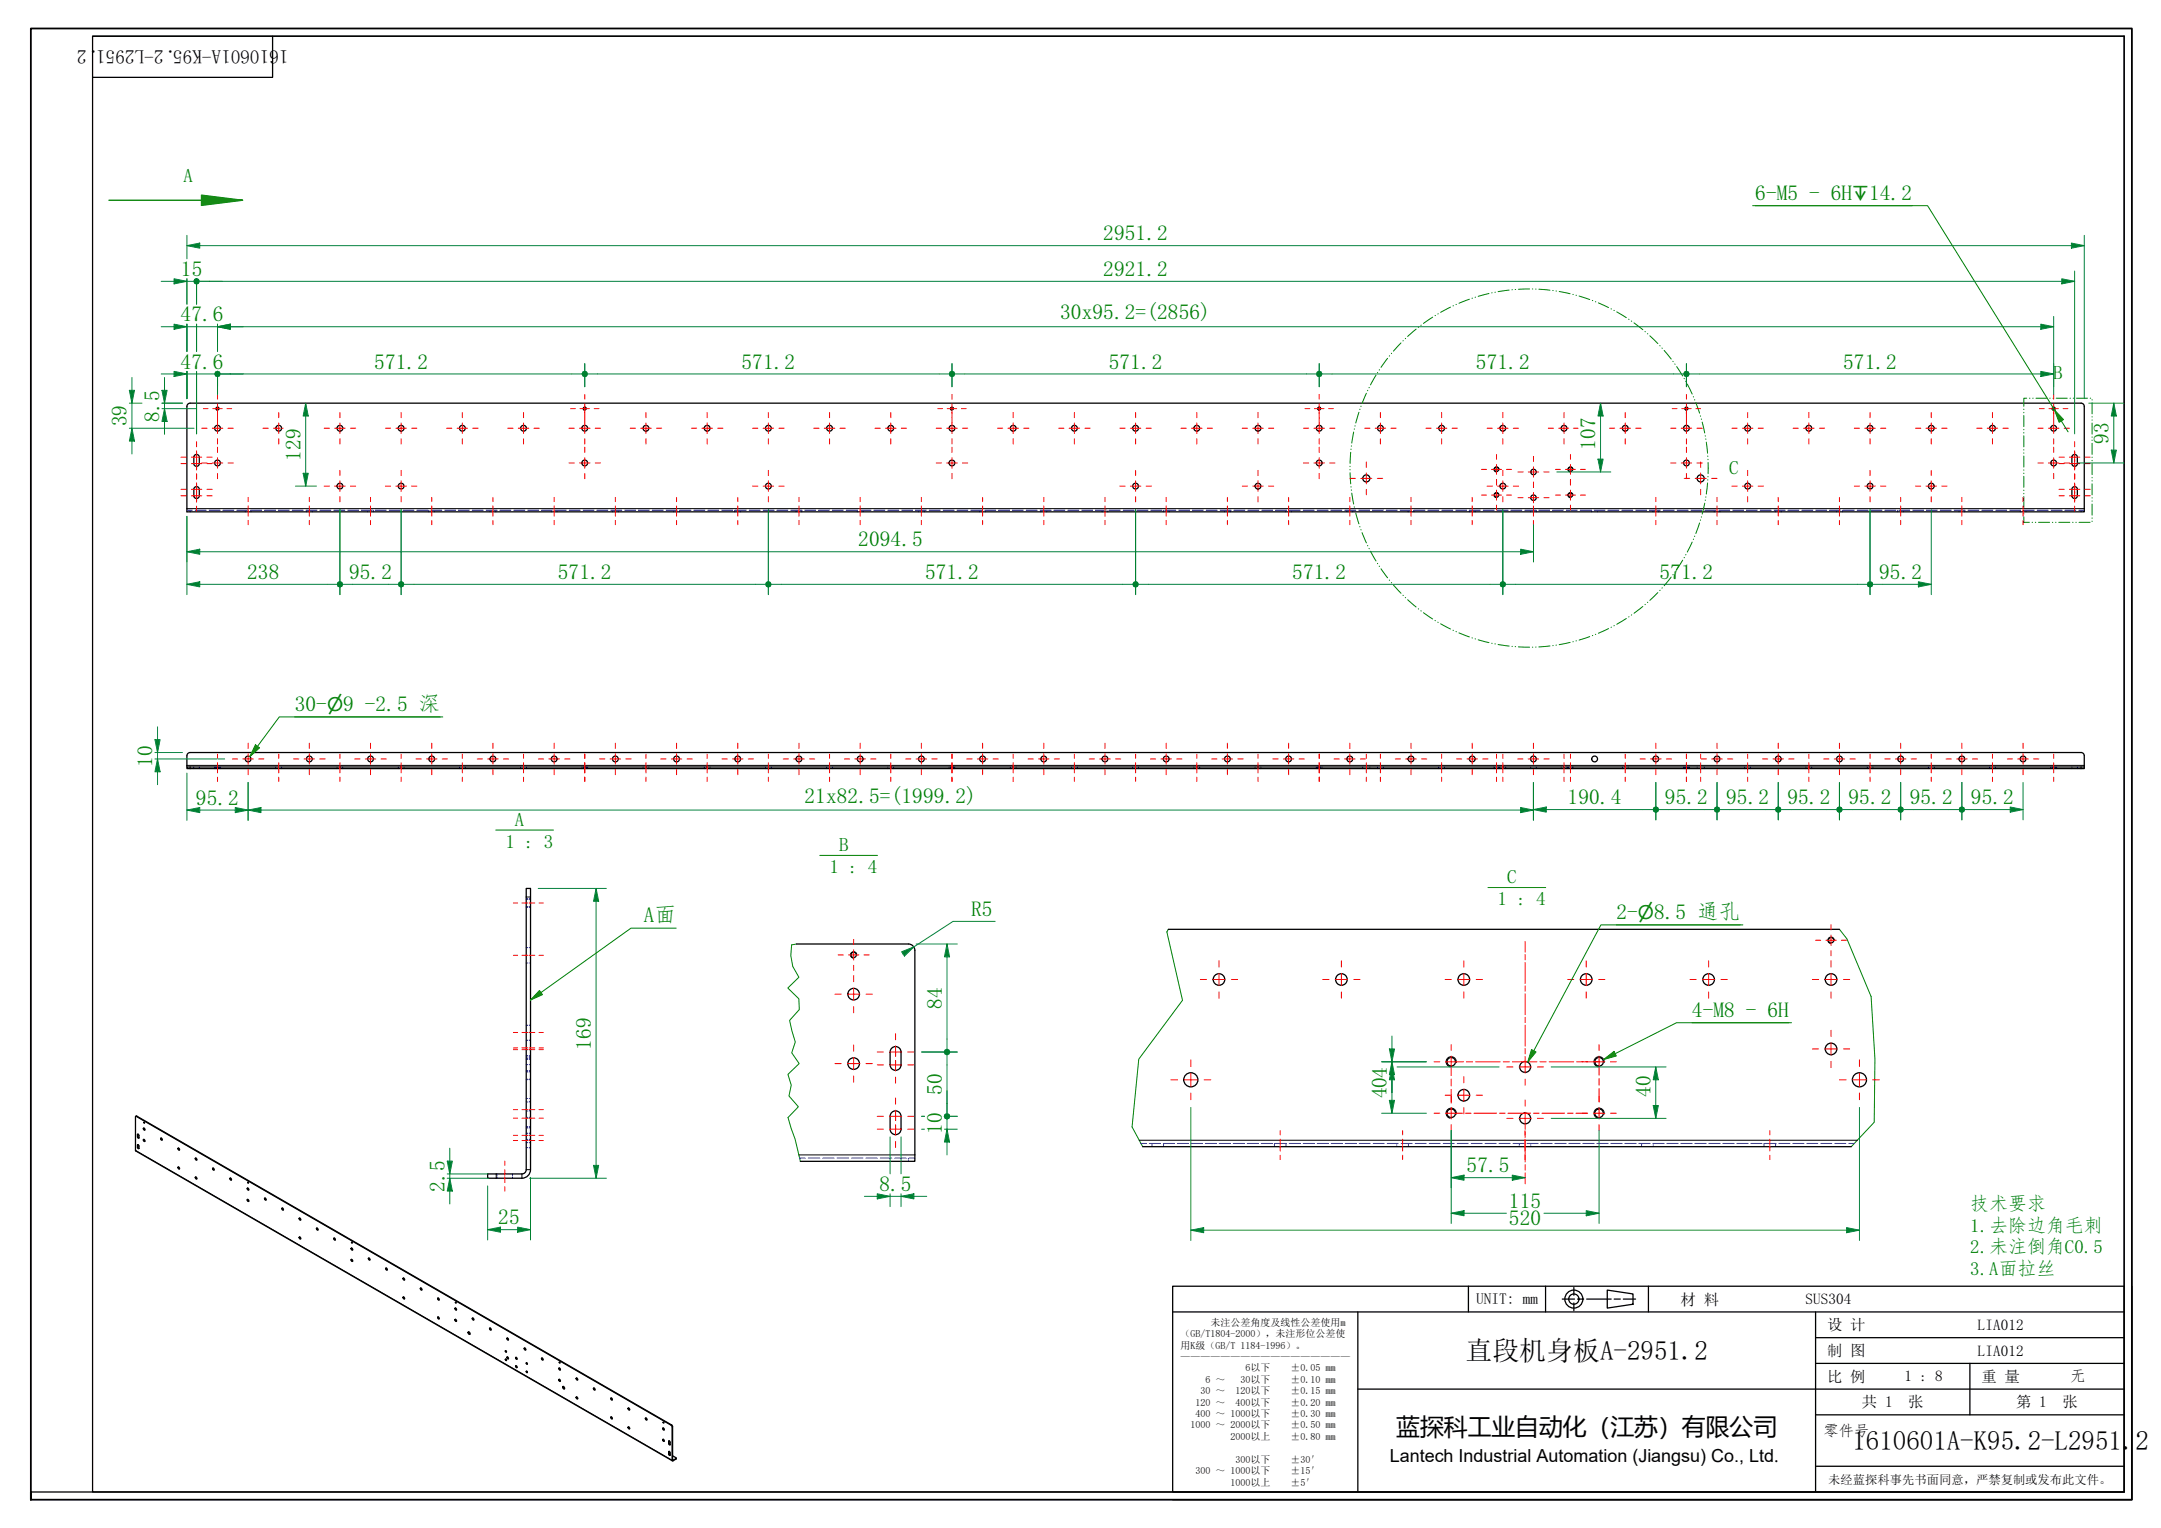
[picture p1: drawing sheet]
<svg xmlns="http://www.w3.org/2000/svg" width="420mm" height="297mm" viewBox="0 0 420 297" stroke-linecap="round" stroke-linejoin="round" font-family="sans-serif">
<defs><g id="words">
<g font-size="5.2">
<text x="284.9" y="264.4">直段机身板A-2951.2</text>
<text x="360.2" y="281.9">1610601A-K95.2-L2951.</text>
<text x="415.2" y="281.9">2</text>
</g>
<text font-size="4.6" x="271.5" y="279">蓝探科工业自动化（江苏）有限公司</text>
<g font-size="4.2" fill="#008000">
<text x="341.3" y="38.9">6-M5 - 6H</text>
<text x="363.4" y="38.9">14.2</text>
<text x="214.5" y="46.7">2951.2</text>
<text x="35.2" y="53.7">15</text>
<text x="214.5" y="53.6">2921.2</text>
<text x="35.1" y="62.5">47.6</text>
<text x="206.1" y="62.1">30x95.2=(2856)</text>
<text x="35.1" y="71.6">47.6</text>
<text x="72.8" y="71.6">571.2</text>
<text x="144.2" y="71.6">571.2</text>
<text x="215.6" y="71.6">571.2</text>
<text x="287" y="71.6">571.2</text>
<text x="358.4" y="71.6">571.2</text>
<text x="24.6" y="82.9" transform="rotate(-90 24.6 82.9)">39</text>
<text x="30.9" y="82" transform="rotate(-90 30.9 82)">8.5</text>
<text x="58.4" y="89.6" transform="rotate(-90 58.4 89.6)">129</text>
<text x="310.2" y="87.4" transform="rotate(-90 310.2 87.4)">107</text>
<text x="409.9" y="86.3" transform="rotate(-90 409.9 86.3)">93</text>
<text x="166.9" y="106.2">2094.5</text>
<text x="48.1" y="112.6">238</text>
<text x="67.9" y="112.5">95.2</text>
<text x="108.5" y="112.5">571.2</text>
<text x="179.9" y="112.5">571.2</text>
<text x="251.3" y="112.5">571.2</text>
<text x="322.7" y="112.5">571.2</text>
<text x="365.4" y="112.5">95.2</text>
<text x="57.3" y="138.2">30-</text>
<text x="66.7" y="138.2">9 -2.5 深</text>
<text x="29.6" y="149" transform="rotate(-90 29.6 149)">10</text>
<text x="38.1" y="156.4">95.2</text>
<text x="156.4" y="156.1">21x82.5=(1999.2)</text>
<text x="304.8" y="156.3">190.4</text>
<text x="323.7" y="156.3">95.2</text>
<text x="335.6" y="156.3">95.2</text>
<text x="347.5" y="156.3">95.2</text>
<text x="359.4" y="156.3">95.2</text>
<text x="371.3" y="156.3">95.2</text>
<text x="383.2" y="156.3">95.2</text>
<text x="125.2" y="179.3">A面</text>
<text x="188.8" y="178.1">R5</text>
<text x="314.3" y="178.7">2-</text>
<text x="321.6" y="178.7">8.5 通孔</text>
<text x="183.1" y="196.1" transform="rotate(-90 183.1 196.1)">84</text>
<text x="329" y="197.7">4-M8 - 6H</text>
<text x="114.9" y="204" transform="rotate(-90 114.9 204)">169</text>
<text x="183.1" y="212.8" transform="rotate(-90 183.1 212.8)">50</text>
<text x="269.6" y="213.5" transform="rotate(-90 269.6 213.5)">404</text>
<text x="320.9" y="213.3" transform="rotate(-90 320.9 213.3)">40</text>
<text x="183.1" y="220.4" transform="rotate(-90 183.1 220.4)">10</text>
<text x="285.2" y="227.9">57.5</text>
<text x="86.4" y="231.8" transform="rotate(-90 86.4 231.8)">2.5</text>
<text x="171" y="231.5">8.5</text>
<text x="96.9" y="238">25</text>
<text x="293.4" y="234.8">115</text>
<text x="293.4" y="238.1">520</text>
</g>
<g font-size="3.7">
<text x="52.3" y="9.7" transform="rotate(180 52.3 9.7)">10601A-K95.2-L2951.2</text>
<text x="56.1" y="9.7" transform="rotate(180 56.1 9.7)">16</text>
</g>
<g font-size="3.7" fill="#008000">
<text x="35.7" y="35.4">A</text>
<text x="360.1" y="38.9">↧</text>
<text x="399.2" y="73.7">B</text>
<text x="336.2" y="92.2">C</text>
<text x="63.6" y="138.2">⌀</text>
<text x="100.1" y="160.5">A</text>
<text x="98.3" y="164.8">1 : 3</text>
<text x="163.1" y="165.4">B</text>
<text x="161.3" y="169.7">1 : 4</text>
<text x="293" y="171.7">C</text>
<text x="291.2" y="175.9">1 : 4</text>
<text x="318.5" y="178.7">⌀</text>
<text x="383.1" y="235.2">技术要求</text>
<text x="383.1" y="239.4">1.去除边角毛刺</text>
<text x="383.1" y="243.6">2.未注倒角C0.5</text>
<text x="383.1" y="247.8">3.A面拉丝</text>
</g>
<text font-size="3.5" x="270.2" y="284.2">Lantech Industrial Automation (Jiangsu) Co., Ltd.</text>
<g font-size="3">
<text x="287" y="253.6">UNIT: mm</text>
<text x="326.8" y="253.6">材 料</text>
<text x="351" y="253.5">SUS304</text>
<text x="355.3" y="263.6">制 图</text>
<text x="355.3" y="258.6">设 计</text>
<text x="384.5" y="258.5">LIA012</text>
<text x="384.5" y="263.6">LIA012</text>
<text x="355.3" y="268.6">比 例</text>
<text x="370.3" y="268.5">1 : 8</text>
<text x="385.3" y="268.6">重 量</text>
<text x="402.5" y="268.5">无</text>
<text x="362" y="273.6">共 1</text>
<text x="371" y="273.6">张</text>
<text x="392" y="273.6">第 1</text>
<text x="401" y="273.6">张</text>
<text x="354.5" y="279.1">零件号</text>
</g>
<text font-size="2.4" x="355.5" y="288.4">未经蓝探科事先书面同意，严禁复制或发布此文件。</text>
<g font-size="1.9">
<text x="235.3" y="257.7">未注公差角度及线性公差使用m</text>
<text x="229.5" y="259.9">（GB/T1804-2000），未注形位公差使</text>
<text x="229.5" y="262.2">用K级（GB/T 1184-1996）。</text>
<text x="229.5" y="264.4">—————————————————</text>
<text x="234.4" y="268.8">6 ～</text>
<text x="241.2" y="268.8">30以下</text>
<text x="242.1" y="266.6">6以下</text>
<text x="250.9" y="266.6">±0.05 mm</text>
<text x="250.9" y="268.8">±0.10 mm</text>
<text x="232.4" y="273.3">120 ～</text>
<text x="232.4" y="275.5">400 ～ 1000以下</text>
<text x="233.4" y="271">30 ～</text>
<text x="240.2" y="271">120以下</text>
<text x="240.2" y="273.3">400以下</text>
<text x="250.9" y="271">±0.15 mm</text>
<text x="250.9" y="273.3">±0.20 mm</text>
<text x="250.9" y="275.5">±0.30 mm</text>
<text x="231.4" y="277.7">1000 ～ 2000以下</text>
<text x="239.2" y="279.9">2000以上</text>
<text x="250.9" y="277.7">±0.50 mm</text>
<text x="250.9" y="279.9">±0.80 mm</text>
<text x="232.4" y="286.6">300 ～ 1000以下</text>
<text x="240.2" y="284.3">300以下</text>
<text x="250.9" y="284.3">±30′</text>
<text x="250.9" y="286.6">±15′</text>
<text x="239.2" y="288.8">1000以上</text>
<text x="250.9" y="288.8">±5′</text>
</g>
</g></defs>
<g fill="none" stroke="#00f" stroke-width=".19">
<path d="M37 99.2v.1M37 99.4v.1M404.6 99.2v.1M404.6 99.4v.1M102.3 217.4h.3M102.3 200.7h.3M102.3 204h.3M102.9 217.4h.2M102.9 200.7h.2M102.9 204h.2M102.3 220.7h.3M102.9 220.7h.2"/>
<path d="M176.6 225.1v.2M176.6 225.6v.2"/>
</g>
<g fill="none" stroke="#00f" stroke-width=".19">
<path d="M36.3 99.2h1.1M38 99.2h2.1M40.7 99.2h2.1M43.3 99.2h2.2M46 99.2h2.2M47.7 99.2v.1M47.7 99.4v.1M48.7 99.2h2.2M48.8 99.2v.1M48.8 99.4v.1M51.4 99.2h2.2M54.1 99.2h2.2"/>
<path d="M56.8 99.2h2.2M59.5 99.2h2.2M59.6 99.2v.1M59.6 99.4v.1M60.7 99.2v.1M60.7 99.4v.1M62.2 99.2h2.1M64.9 99.2h2.1M67.6 99.2h2.1M70.3 99.2h2.1M71.5 99.2v.1M71.5 99.4v.1"/>
<path d="M72.6 99.2v.1M72.6 99.4v.1M73 99.2h2.1M75.7 99.2h2.1M78.3 99.2h2.2M81 99.2h2.2M83.4 99.2v.1M83.4 99.4v.1M83.7 99.2h2.2M84.5 99.2v.1M84.5 99.4v.1M86.4 99.2h2.2"/>
<path d="M89.1 99.2h2.2M91.8 99.2h2.2M94.5 99.2h2.2M95.3 99.2v.1M95.3 99.4v.1M96.4 99.2v.1M96.4 99.4v.1M97.2 99.2h2.2M99.9 99.2h2.1M102.6 99.2h2.1M105.3 99.2h2.1M107.2 99.2v.1"/>
<path d="M107.2 99.4v.1M108 99.2h2.1M108.3 99.2v.1M108.3 99.4v.1M110.7 99.2h2.1M113.4 99.2h2.1M116 99.2h2.2M118.7 99.2h2.2M119.1 99.2v.1M119.1 99.4v.1M120.2 99.2v.1M120.2 99.4v.1"/>
<path d="M121.4 99.2h2.2M124.1 99.2h2.2M126.8 99.2h2.2M129.5 99.2h2.2M131 99.2v.1M131 99.4v.1M132.1 99.2v.1M132.1 99.4v.1M132.2 99.2h2.2M134.9 99.2h2.1M137.6 99.2h2.1M140.3 99.2h2.1"/>
<path d="M142.9 99.2v.1M142.9 99.4v.1M143 99.2h2.1M144 99.2v.1M144 99.4v.1M145.7 99.2h2.1M148.4 99.2h2.1M151.1 99.2h2.1M153.7 99.2h2.2v.1M154.8 99.2v.1M154.8 99.4v.1M155.9 99.4v.1"/>
<path d="M156.4 99.2h2.2M159.1 99.2h2.2M161.8 99.2h2.2M164.5 99.2h2.2v.1M166.7 99.4v.1M167.2 99.2h2.2M167.8 99.2v.1M167.8 99.4v.1M169.9 99.2h2.2M172.6 99.2h2.1M175.3 99.2h2.1M178 99.2h2.1"/>
<path d="M178.6 99.2v.1M178.6 99.4v.1M179.7 99.2v.1M179.7 99.4v.1M180.7 99.2h2.1M183.4 99.2h2.1M186.1 99.2h2.1M188.7 99.2h2.2M190.5 99.2v.1M190.5 99.4v.1M191.4 99.2h2.2M191.6 99.2v.1"/>
<path d="M191.6 99.4v.1M194.1 99.2h2.2M196.8 99.2h2.2M199.5 99.2h2.2M202.2 99.2h2.2M202.4 99.2v.1M202.4 99.4v.1M203.5 99.2v.1M203.5 99.4v.1M204.9 99.2h2.2M207.6 99.2h2.2M210.3 99.2h2.1"/>
<path d="M213 99.2h2.1M214.3 99.2v.1M214.3 99.4v.1M215.4 99.2v.1M215.4 99.4v.1M215.7 99.2h2.1M218.4 99.2h2.1M221.1 99.2h2.1M223.8 99.2h2.1M226.2 99.2v.1M226.2 99.4v.1M226.4 99.2h2.2"/>
<path d="M227.3 99.2v.1M227.3 99.4v.1M229.1 99.2h2.2M231.8 99.2h2.2M234.5 99.2h2.2M237.2 99.2h2.2M238.1 99.2v.1M238.1 99.4v.1M239.2 99.2v.1M239.2 99.4v.1M239.9 99.2h2.2M242.6 99.2h2.2"/>
<path d="M245.3 99.2h2.1M248 99.2h2.1M250 99.2v.1M250 99.4v.1M250.7 99.2h2.1M251.1 99.2v.1M251.1 99.4v.1M253.4 99.2h2.1M256.1 99.2h2.1M258.8 99.2h2.1M261.5 99.2h2.1M261.9 99.2v.1"/>
<path d="M261.9 99.4v.1M263 99.2v.1M263 99.4v.1M264.1 99.2h2.2M266.8 99.2h2.2M269.5 99.2h2.2M272.2 99.2h2.2M273.8 99.2v.1M273.8 99.4v.1M274.9 99.4v.1M277.1 99.2h-2.2v.1M277.6 99.2h2.2"/>
<path d="M280.3 99.2h2.2M283 99.2h2.1M285.7 99.4v.1M286.8 99.2v.1M286.8 99.4v.1M287.8 99.2h-2.1v.1M288.4 99.2h2.1M291.1 99.2h2.1M293.8 99.2h2.1M296.5 99.2h2.1M297.6 99.2v.1M297.6 99.4v.1"/>
<path d="M298.7 99.2v.1M298.7 99.4v.1M299.1 99.2h2.2M301.8 99.2h2.2M304.5 99.2h2.2M307.2 99.2h2.2M309.5 99.2v.1M309.5 99.4v.1M309.9 99.2h2.2M310.6 99.2v.1M310.6 99.4v.1M312.6 99.2h2.2"/>
<path d="M315.3 99.2h2.2M318 99.2h2.2M320.7 99.2h2.1M321.4 99.2v.1M321.4 99.4v.1M322.5 99.2v.1M322.5 99.4v.1M323.4 99.2h2.1M326.1 99.2h2.1M328.8 99.2h2.1M331.5 99.2h2.1M333.3 99.2v.1"/>
<path d="M333.3 99.4v.1M334.2 99.2h2.1M334.4 99.2v.1M334.4 99.4v.1M336.8 99.2h2.2M339.5 99.2h2.2M342.2 99.2h2.2M344.9 99.2h2.2M345.2 99.2v.1M345.2 99.4v.1M346.3 99.2v.1M346.3 99.4v.1"/>
<path d="M347.6 99.2h2.2M350.3 99.2h2.2M353 99.2h2.2M355.7 99.2h2.1M357.1 99.2v.1M357.1 99.4v.1M358.2 99.2v.1M358.2 99.4v.1M358.4 99.2h2.1M361.1 99.2h2.1M363.8 99.2h2.1M366.5 99.2h2.1"/>
<path d="M369 99.2v.1M369 99.4v.1M369.2 99.2h2.1M370.1 99.2v.1M370.1 99.4v.1M371.9 99.2h2.1M374.5 99.2h2.2M377.2 99.2h2.2M379.9 99.2h2.2M380.9 99.2v.1M380.9 99.4v.1M382 99.2v.1"/>
<path d="M382 99.4v.1M382.6 99.2h2.2M385.3 99.2h2.2M388 99.2h2.2M390.7 99.2h2.2M392.8 99.2v.1M392.8 99.4v.1M393.4 99.2h2.1M393.9 99.2v.1M393.9 99.4v.1M396.1 99.2h2.1M398.8 99.2h2.1"/>
<path d="M401.5 99.2h2.1M404.2 99.2h1M37.7 149.1v.1M37.7 149.3v.1M38.7 149.1v.1M38.7 149.3v.1M41.7 149.1v.1M41.7 149.3v.1M42 149.1v.1M42 149.3v.1M42.6 149.1v.1M42.6 149.3v.1"/>
<path d="M42.9 149.1v.1M42.9 149.3v.1M53.6 149.1v.1M53.6 149.3v.1M54.8 149.1v.1M54.8 149.3v.1M65.5 149.1v.1M65.5 149.3v.1M66.7 149.1v.1M66.7 149.3v.1M77.4 149.1v.1M77.4 149.3v.1"/>
<path d="M78.6 149.1v.1M78.6 149.3v.1M89.3 149.1v.1M89.3 149.3v.1M90.5 149.1v.1M90.5 149.3v.1M101.2 149.1v.1M101.2 149.3v.1M102.4 149.1v.1M102.4 149.3v.1M113.1 149.1v.1M113.1 149.3v.1"/>
<path d="M113.4 149.1v.1M113.4 149.3v.1M114 149.1v.1M114 149.3v.1M114.3 149.1v.1M114.3 149.3v.1M125 149.1v.1M125 149.3v.1M126.2 149.1v.1M126.2 149.3v.1M136.9 149.1v.1M136.9 149.3v.1"/>
<path d="M138.1 149.1v.1M138.1 149.3v.1M148.8 149.1v.1M148.8 149.3v.1M150 149.1v.1M150 149.3v.1M160.7 149.1v.1M160.7 149.3v.1M161.9 149.1v.1M161.9 149.3v.1M172.6 149.1v.1M172.6 149.3v.1"/>
<path d="M173.8 149.1v.1M173.8 149.3v.1M184.5 149.1v.1M184.5 149.3v.1M184.8 149.1v.1M184.8 149.3v.1M185.3 149.1v.1M185.3 149.3v.1M185.4 149.1v.1M185.4 149.3v.1M185.7 149.1v.1M185.7 149.3v.1"/>
<path d="M196.4 149.1v.1M196.4 149.3v.1M197.6 149.1v.1M197.6 149.3v.1M208.3 149.1v.1M208.3 149.3v.1M209.5 149.1v.1M209.5 149.3v.1M220.2 149.1v.1M220.2 149.3v.1M221.4 149.1v.1M221.4 149.3v.1"/>
<path d="M232.1 149.1v.1M232.1 149.3v.1M233.3 149.1v.1M233.3 149.3v.1M244 149.1v.1M244 149.3v.1M245.2 149.1v.1M245.2 149.3v.1M255.9 149.1v.1M255.9 149.3v.1M256.2 149.1v.1M256.2 149.3v.1"/>
<path d="M256.7 149.1v.1M256.7 149.3v.1M256.8 149.1v.1M256.8 149.3v.1M257.1 149.1v.1M257.1 149.3v.1M265 149.1v.1M265 149.3v.1M266.3 149.1v.1M266.3 149.3v.1M267.8 149.1v.1M267.8 149.3v.1"/>
<path d="M269 149.1v.1M269 149.3v.1M279.7 149.1v.1M279.7 149.3v.1M280.9 149.1v.1M280.9 149.3v.1M290.5 149.1v.1M290.5 149.3v.1M291.4 149.1v.1M291.4 149.3v.1M291.5 149.1v.1M291.5 149.3v.1"/>
<path d="M291.6 149.1v.1M291.6 149.3v.1M292.8 149.1v.1M292.8 149.3v.1M297.6 149.1v.1M297.6 149.3v.1M298.7 149.1v.1M298.7 149.3v.1M303.5 149.1v.1M303.5 149.3v.1M304.7 149.1v.1M304.7 149.3v.1"/>
<path d="M304.8 149.1v.1M304.8 149.3v.1M304.9 149.1v.1M304.9 149.3v.1M305.8 149.1v.1M305.8 149.3v.1M315.4 149.1v.1M315.4 149.3v.1M316.6 149.1v.1M316.6 149.3v.1M327.3 149.1v.1M327.3 149.3v.1"/>
<path d="M327.6 149.1v.1M327.6 149.3v.1M328.1 149.1v.1M328.1 149.3v.1M328.2 149.1v.1M328.2 149.3v.1M328.5 149.1v.1M328.5 149.3v.1M330 149.1v.1M330 149.3v.1M331.3 149.1v.1M331.3 149.3v.1"/>
<path d="M339.2 149.1v.1M339.2 149.3v.1M340.4 149.1v.1M340.4 149.3v.1M351.1 149.1v.1M351.1 149.3v.1M352.3 149.1v.1M352.3 149.3v.1M363 149.1v.1M363 149.3v.1M364.2 149.1v.1M364.2 149.3v.1"/>
<path d="M374.9 149.1v.1M374.9 149.3v.1M376.1 149.1v.1M376.1 149.3v.1M386.8 149.1v.1M386.8 149.3v.1M388 149.1v.1M388 149.3v.1M398.7 149.1v.1M398.7 149.3v.1M399 149.1v.1M399 149.3v.1"/>
<path d="M399.5 149.1v.1M399.5 149.3v.1M399.6 149.1v.1M399.6 149.3v.1M399.9 149.1v.1M399.9 149.3v.1M402.8 149.1v.1M402.8 149.3v.1M403.9 149.1v.1M403.9 149.3v.1M102.3 174.9h.3M102.3 176.2h.3"/>
<path d="M102.3 174.7h.3M102.3 176.4h.3M102.9 174.9h.2M102.9 176.2h.2M102.9 174.7h.2M102.9 176.4h.2M102.3 199.3h.3M102.3 184.2h.3M102.3 187.2h.3M102.9 199.3h.2M102.9 184.2h.2M102.9 187.2h.2"/>
<path d="M102.3 216h.3M102.3 205.5h.3M102.3 209.9h.3M102.3 213.5h.3M102.3 219.3h.3M102.3 205.9h.3M102.3 208.2h.3M102.3 219h.3M102.3 205.7h.3M102.3 208.4h.3M102.3 207h.3M102.3 209.8h.3"/>
<path d="M102.3 214.2h.3M102.3 217.2h.3M102.3 202.2h.3M102.3 205.2h.3M102.9 216h.2M102.9 205.5h.2M102.9 209.9h.2M102.9 213.5h.2M102.9 219.3h.2M102.9 205.9h.2M102.9 208.2h.2M102.9 219h.2"/>
<path d="M102.9 205.7h.2M102.9 208.4h.2M102.9 207h.2M102.9 209.8h.2M102.9 214.2h.2M102.9 217.2h.2M102.9 202.2h.2M102.9 205.2h.2M96.6 228.2v.3M96.6 228.8v.2M99.6 228.2v.3M99.6 228.8v.2"/>
<path d="M102.3 222.1h.3M102.3 221.5h.3M102.3 221.7h.3M102.3 220.3h.3M102.3 223.1h.3M102.9 222.1h.2M102.9 221.5h.2M102.9 221.7h.2M102.9 220.3h.2M102.9 223.1h.2M155.5 225.1h1.1M157.1 225.1h2.3"/>
<path d="M159.9 225.1h2.3M162.7 225.1h2.3M165.5 225.1h2.3M168.3 225.1h2.3M171.2 225.1h2.2M174 225.1h2.2M176.8 225.1h1.1M221.8 222.3h1.1M223.5 222.3h2.1M224 222.3v.2M224 222.7v.2M226.2 222.3h2.2"/>
<path d="M226.2 222.3v.2M226.2 222.7v.2M228.9 222.3h2.2M231.6 222.3h2.2M234.3 222.3h2.2M237.1 222.3h2.1M239.8 222.3h2.2M242.5 222.3h2.2M245.2 222.3h2.2M247.8 222.3v.2M247.8 222.7v.2M247.9 222.3h2.2"/>
<path d="M250 222.3v.2M250 222.7v.2M250.7 222.3h2.1M253.4 222.3h2.2M256.1 222.3h2.2M258.8 222.3h2.2M261.5 222.3h2.2M264.3 222.3h2.1M267 222.3h2.2M269.7 222.3h2.2M271.6 222.3v.2M271.6 222.7v.2"/>
<path d="M272.4 222.3h2.2M273.8 222.3v.2M273.8 222.7v.2M275.1 222.3h2.2M277.9 222.3h2.1M280.6 222.3h2.1M283.3 222.3h2.2M286 222.3h2.2M288.7 222.3h2.2M291.5 222.3h2.1M294.2 222.3h2.1M295.4 222.3v.2"/>
<path d="M295.4 222.7v.2M296.9 222.3h2.2M297.6 222.3v.2M297.6 222.7v.2M299.6 222.3h2.2M302.3 222.3h2.2M305.1 222.3h2.1M307.8 222.3h2.1M310.5 222.3h2.2M313.2 222.3h2.2M315.9 222.3h2.2M318.6 222.3h2.2"/>
<path d="M319.2 222.3v.2M319.2 222.7v.2M321.4 222.3h2.1M321.4 222.3v.2M321.4 222.7v.2M324.1 222.3h2.2M326.8 222.3h2.2M329.5 222.3h2.2M332.2 222.3h2.2M335 222.3h2.1M337.7 222.3h2.2M340.4 222.3h2.2"/>
<path d="M343 222.3v.2M343 222.7v.2M343.1 222.3h2.2M345.2 222.3v.2M345.2 222.7v.2M345.8 222.3h2.2M348.6 222.3h2.1M351.3 222.3h2.2M354 222.3h2.2M356.7 222.3h2.2M359.4 222.3h1.1"/>
</g>
<g fill="none" stroke="#000" stroke-width=".25">
<path d="M37 78.4h367.6a.63 .63 0 0 1 .6 .6v20.5h-368.9v-20.5a.63 .63 0 0 1 .7-.6M37.8 94.9a.53 .53 0 0 1 .6-.3 .53 .53 0 0 1 .3 .5v1.3a.53 .53 0 0 1-.5 .5 .53 .53 0 0 1-.5-.5zM37.9 88.4a.53 .53 0 0 1 .8 .5v1.2a.53 .53 0 0 1-.5 .6 .53 .53 0 0 1-.5-.6v-1.2zM402.9 94.9a.53 .53 0 0 1 .6-.3 .53 .53 0 0 1 .4 .5v1.3a.53 .53 0 0 1-.5 .5 .53 .53 0 0 1-.6-.5zM402.9 88.6a.53 .53 0 0 1 .6-.2 .53 .53 0 0 1 .4 .5v1.2a.53 .53 0 0 1-.5 .6 .53 .53 0 0 1-.6-.6zM36.3 149.1h368.9v.3h-368.9zM37 146.3h367.6a.63 .63 0 0 1 .6 .6v2.2M37 146.3a.63 .63 0 0 0-.7 .6v2.2M102.3 172.7h.8v54.7a1.67 1.67 0 0 1-1.6 1.6h-6.7v-.8h6.7a.83 .83 0 0 0 .8-.8zM154.9 183.5h21.7a1.25 1.25 0 0 1 1.3 1.3v41h-22.3M227.2 180.7h130.4M26.4 217h.2l104 60 .2 .3v6.6l.7-.4-.7-.5"/>
<path d="M27.9 219.3a.18 .18 0 0 1 .3 .1 .18 .18 0 0 1-.2 .2zM28 219.3l.2 .4M28 218.2l.1 .1M173.5 203.7a1.06 1.06 0 0 1 1.1-.1 1.06 1.06 0 0 1 .6 .9v2.5a1.06 1.06 0 0 1-1.1 1.1 1.06 1.06 0 0 1-1-1.1v-2.5v-.3zM173.5 216.2a1.06 1.06 0 0 1 1.1-.1 1.06 1.06 0 0 1 .6 .9v2.5a1.06 1.06 0 0 1-1.1 1.1 1.06 1.06 0 0 1-1-1.1v-2.5v-.3zM26.7 222.5l.3 .2v.6l-.3-.2zM26.7 220.5l.3 .2v.6l-.3-.3zM26.8 222.5v.5l.2 .3M26.8 220.5v.5l.2 .2M27.9 221.5a.18 .18 0 0 1 .3 .1 .18 .18 0 0 1-.2 .2zM28 221.5l.2 .4M31.3 221.3a.18 .18 0 0 1 .3 .1 .18 .18 0 0 1-.3 .2z"/>
<path d="M31.3 221.2l.2 .4M34.6 226.9a.18 .18 0 0 1 .3 .1 .18 .18 0 0 1-.2 .2zM34.6 223.2a.18 .18 0 0 1 .3 .1 .18 .18 0 0 1-.2 .2zM34.7 226.9l.2 .3M34.7 223.2l.2 .3M38 228.8a.18 .18 0 0 1 .3 .1 .18 .18 0 0 1-.2 .2zM38 225.1a.18 .18 0 0 1 .3 .1 .18 .18 0 0 1-.2 .3zM38.1 228.8l.2 .4M38.1 225.1l.2 .4M41.4 227.1a.18 .18 0 0 1 .3 .1 .18 .18 0 0 1-.3 .2zM41.4 227.1l.2 .3M44.7 229a.18 .18 0 0 1 .3 .1 .18 .18 0 0 1-.2 .2z"/>
<path d="M44.8 229l.2 .4M48.1 233.2a.18 .18 0 0 1 .3 .1 .18 .18 0 0 1-.2 .2zM48.1 231a.18 .18 0 0 1 .3 .1 .18 .18 0 0 1-.2 .2zM48.2 233.2l.2 .3M48.2 231l.2 .3M48.2 229.8l.1 .1M51.5 232.9a.18 .18 0 0 1 .3 .1 .18 .18 0 0 1-.3 .2zM51.5 232.9l.2 .4M54.8 234.9a.18 .18 0 0 1 .3 .1 .18 .18 0 0 1-.2 .2zM54.9 234.8l.2 .4M58.2 236.8a.18 .18 0 0 1 .3 .1 .18 .18 0 0 1-.2 .2zM58.3 236.8l.2 .3"/>
<path d="M61.6 238.8a.18 .18 0 0 1 .3 0 .21 .21 0 0 1-.3 .3zM61.6 238.7l.2 .4M222.2 222.9h137.7M58.2 240.5a.18 .18 0 0 1 .3 .1 .18 .18 0 0 1-.2 .2zM58.3 240.5l.2 .3M64.9 240.7a.18 .18 0 0 1 .3 .1 .18 .18 0 0 1-.2 .2zM65 240.7l.2 .3M68.3 244.8a.18 .18 0 0 1 .3 .1 .18 .18 0 0 1-.3 .2zM68.3 242.6a.18 .18 0 0 1 .3 .1 .18 .18 0 0 1-.3 .2zM68.4 244.8l.2 .4M68.4 242.6l.2 .4M68.4 241.5l.1 .1"/>
<path d="M71.6 244.6a.18 .18 0 0 1 .3 .1 .18 .18 0 0 1-.2 .2zM71.7 244.6l.2 .3M75 246.5a.18 .18 0 0 1 .3 .1 .18 .18 0 0 1-.2 .2zM75.1 246.5l.2 .4M78.4 252.1a.18 .18 0 0 1 .3 .1 .18 .18 0 0 1-.3 .2zM78.4 248.5a.18 .18 0 0 1 .3 .1 .18 .18 0 0 1-.3 .2zM78.5 252.1l.2 .4M78.5 248.4l.2 .4M81.7 250.4a.18 .18 0 0 1 .3 .1 .18 .18 0 0 1-.2 .2zM81.8 250.4l.2 .3M85.1 256a.18 .18 0 0 1 .3 .1 .18 .18 0 0 1-.2 .2zM85.1 252.4a.18 .18 0 0 1 .3 .1 .18 .18 0 0 1-.2 .2z"/>
<path d="M85.2 256l.2 .4M85.2 252.3l.2 .4M88.5 256.5a.18 .18 0 0 1 .3 .1 .18 .18 0 0 1-.3 .2zM88.5 254.3a.18 .18 0 0 1 .3 .1 .18 .18 0 0 1-.3 .2zM88.6 256.5l.2 .3M88.6 254.3l.2 .3M88.6 253.2l.1 .1M91 258.9a.23 .23 0 0 1 .4 .2 .23 .23 0 0 1-.2 .3zM91.1 258.9l.1 .3 .2 .2M91.8 256.2a.18 .18 0 0 1 .3 .1 .18 .18 0 0 1-.2 .2zM91.9 256.2l.2 .4M95.2 258.2a.18 .18 0 0 1 .3 .1 .18 .18 0 0 1-.2 .2z"/>
<path d="M95.3 258.2l.2 .3M98.3 264.2l.2 .2M98.3 262.6l.2 .2M98.3 264.3h.2M98.6 263.8a.18 .18 0 0 1 .3 .1 .18 .18 0 0 1-.3 .2zM98.6 260.1a.18 .18 0 0 1 .3 .1 .18 .18 0 0 1-.3 .2zM98.6 263.8l.3 .3M98.6 260.1l.3 .4M100.3 263.9h.1a.19 .19 0 0 1 .2 .2 .19 .19 0 0 1-.3 .2 .19 .19 0 0 1-.1-.3zM100.3 265.5h.1a.19 .19 0 0 1 .2 .2 .19 .19 0 0 1-.3 .2 .19 .19 0 0 1-.1-.3zM100.3 263.9l.2 .3M100.3 265.5l.2 .3"/>
<path d="M101.9 262.1a.18 .18 0 0 1 .3 .1 .18 .18 0 0 1-.2 .2zM102 262l.2 .4M102.4 266.6l.1 .2M102.4 264.9l.1 .3M102.4 266.6l.1 .1M105.3 264a.18 .18 0 0 1 .3 .1 .18 .18 0 0 1-.2 .2zM105.4 264l.2 .3M108.7 268.2a.18 .18 0 0 1 .3 .1 .18 .18 0 0 1-.3 .2zM108.7 266a.18 .18 0 0 1 .3 .1 .18 .18 0 0 1-.3 .2zM108.7 268.1l.3 .4M108.7 265.9l.3 .4M108.8 264.8l.1 .1"/>
<path d="M109.4 269.6a.23 .23 0 0 1 .3 .1 .23 .23 0 0 1-.1 .3zM109.5 269.5v.3l.3 .2M112 271.6a.18 .18 0 0 1 .3 .1 .18 .18 0 0 1-.2 .2zM112 267.9a.18 .18 0 0 1 .3 .1 .18 .18 0 0 1-.2 .2zM112.1 271.5l.2 .4M112.1 267.9l.2 .3M115.4 269.8a.18 .18 0 0 1 .3 .1 .18 .18 0 0 1-.2 .2zM115.5 269.8l.2 .4M118.8 275.5a.18 .18 0 0 1 .3 .1 .18 .18 0 0 1-.3 .2zM118.8 271.8a.18 .18 0 0 1 .3 .1 .18 .18 0 0 1-.3 .2zM118.8 275.4l.2 .4M118.8 271.8l.2 .3"/>
<path d="M122.1 277.4a.18 .18 0 0 1 .3 .1 .18 .18 0 0 1-.2 .2zM122.1 273.7a.18 .18 0 0 1 .3 .1 .18 .18 0 0 1-.2 .2zM122.2 277.4l.2 .3M122.2 273.7l.2 .4M125.5 275.7a.18 .18 0 0 1 .3 .1 .18 .18 0 0 1-.2 .2zM125.6 275.6l.2 .4M128.9 279.8a.18 .18 0 0 1 .3 .1 .18 .18 0 0 1-.3 .2zM128.9 277.6a.18 .18 0 0 1 .3 .1 .18 .18 0 0 1-.3 .2zM128.9 279.8l.2 .4M128.9 277.6l.2 .3M129 276.5l.1 .1M130 282.2l.3 .2v.5l-.3-.2z"/>
<path d="M130 280.1l.3 .2v.6l-.3-.2zM130.1 282.6l.2 .3M130.1 282.6l.2 .1M130.1 282.1v.5M130.1 280.1v.5l.2 .2M131.5 283.5l-.1 .2-.7 .3v-6.6l-.2-.3-104.1-60.1v6.7l104.3 60.3"/>
<circle cx="42.3" cy="79.4" r=".26"/>
<circle cx="113.7" cy="79.4" r=".26"/>
<circle cx="185.1" cy="79.4" r=".26"/>
<circle cx="256.5" cy="79.4" r=".26"/>
<circle cx="327.9" cy="79.4" r=".26"/>
<circle cx="399.3" cy="79.4" r=".26"/>
<circle cx="42.3" cy="83.2" r=".56"/>
<circle cx="42.3" cy="90" r=".56"/>
<circle cx="54.2" cy="83.2" r=".56"/>
<circle cx="66.1" cy="94.5" r=".56"/>
<circle cx="66.1" cy="83.2" r=".56"/>
<circle cx="78" cy="94.5" r=".56"/>
<circle cx="78" cy="83.2" r=".56"/>
<circle cx="89.9" cy="83.2" r=".56"/>
<circle cx="101.8" cy="83.2" r=".56"/>
<circle cx="113.7" cy="83.2" r=".56"/>
<circle cx="113.7" cy="90" r=".56"/>
<circle cx="125.6" cy="83.2" r=".56"/>
<circle cx="137.5" cy="83.2" r=".56"/>
<circle cx="149.4" cy="94.5" r=".56"/>
<circle cx="149.4" cy="83.2" r=".56"/>
<circle cx="161.3" cy="83.2" r=".56"/>
<circle cx="173.2" cy="83.2" r=".56"/>
<circle cx="185.1" cy="83.2" r=".56"/>
<circle cx="185.1" cy="90" r=".56"/>
<circle cx="197" cy="83.2" r=".56"/>
<circle cx="208.9" cy="83.2" r=".56"/>
<circle cx="220.8" cy="83.2" r=".56"/>
<circle cx="220.8" cy="94.5" r=".56"/>
<circle cx="232.7" cy="83.2" r=".56"/>
<circle cx="244.6" cy="94.5" r=".56"/>
<circle cx="244.6" cy="83.2" r=".56"/>
<circle cx="256.5" cy="90" r=".56"/>
<circle cx="256.5" cy="83.2" r=".56"/>
<circle cx="265.7" cy="93" r=".69"/>
<circle cx="268.4" cy="83.2" r=".56"/>
<circle cx="280.3" cy="83.2" r=".56"/>
<circle cx="291" cy="91.2" r=".42"/>
<circle cx="291" cy="96.3" r=".42"/>
<circle cx="292.2" cy="94.5" r=".56"/>
<circle cx="292.2" cy="83.2" r=".56"/>
<circle cx="298.2" cy="91.7" r=".53"/>
<circle cx="298.2" cy="96.8" r=".53"/>
<circle cx="304.1" cy="83.2" r=".56"/>
<circle cx="305.3" cy="91.2" r=".42"/>
<circle cx="305.3" cy="96.3" r=".42"/>
<circle cx="316" cy="83.2" r=".56"/>
<circle cx="327.9" cy="83.2" r=".56"/>
<circle cx="327.9" cy="90" r=".56"/>
<circle cx="330.7" cy="93" r=".69"/>
<circle cx="339.8" cy="94.5" r=".56"/>
<circle cx="339.8" cy="83.2" r=".56"/>
<circle cx="351.7" cy="83.2" r=".56"/>
<circle cx="363.6" cy="94.5" r=".56"/>
<circle cx="363.6" cy="83.2" r=".56"/>
<circle cx="375.5" cy="94.5" r=".56"/>
<circle cx="375.5" cy="83.2" r=".56"/>
<circle cx="387.4" cy="83.2" r=".56"/>
<circle cx="399.3" cy="90" r=".56"/>
<circle cx="399.3" cy="83.2" r=".56"/>
<circle cx="48.2" cy="147.5" r=".56"/>
<circle cx="60.1" cy="147.5" r=".56"/>
<circle cx="72" cy="147.5" r=".56"/>
<circle cx="83.9" cy="147.5" r=".56"/>
<circle cx="95.8" cy="147.5" r=".56"/>
<circle cx="107.7" cy="147.5" r=".56"/>
<circle cx="119.6" cy="147.5" r=".56"/>
<circle cx="131.5" cy="147.5" r=".56"/>
<circle cx="143.4" cy="147.5" r=".56"/>
<circle cx="155.3" cy="147.5" r=".56"/>
<circle cx="167.2" cy="147.5" r=".56"/>
<circle cx="179.1" cy="147.5" r=".56"/>
<circle cx="191" cy="147.5" r=".56"/>
<circle cx="202.9" cy="147.5" r=".56"/>
<circle cx="214.8" cy="147.5" r=".56"/>
<circle cx="226.7" cy="147.5" r=".56"/>
<circle cx="238.6" cy="147.5" r=".56"/>
<circle cx="250.5" cy="147.5" r=".56"/>
<circle cx="262.4" cy="147.5" r=".56"/>
<circle cx="274.3" cy="147.5" r=".56"/>
<circle cx="286.2" cy="147.5" r=".56"/>
<circle cx="298.1" cy="147.5" r=".56"/>
<circle cx="310" cy="147.5" r=".56"/>
<circle cx="321.9" cy="147.5" r=".56"/>
<circle cx="333.8" cy="147.5" r=".56"/>
<circle cx="345.7" cy="147.5" r=".56"/>
<circle cx="357.6" cy="147.5" r=".56"/>
<circle cx="369.5" cy="147.5" r=".56"/>
<circle cx="381.4" cy="147.5" r=".56"/>
<circle cx="393.3" cy="147.5" r=".56"/>
<circle cx="166" cy="185.6" r=".52"/>
<circle cx="166" cy="193.3" r="1.13"/>
<circle cx="237" cy="190.4" r="1.13"/>
<circle cx="260.8" cy="190.4" r="1.13"/>
<circle cx="284.6" cy="190.4" r="1.13"/>
<circle cx="308.4" cy="190.4" r="1.13"/>
<circle cx="332.2" cy="190.4" r="1.13"/>
<circle cx="356" cy="182.8" r=".52"/>
<circle cx="356" cy="190.4" r="1.13"/>
<circle cx="28" cy="218.3" r=".09"/>
<circle cx="166" cy="206.8" r="1.13"/>
<circle cx="231.5" cy="209.9" r="1.37"/>
<circle cx="282.2" cy="206.4" r=".83"/>
<circle cx="282.2" cy="216.4" r=".83"/>
<circle cx="284.6" cy="212.9" r="1.13"/>
<circle cx="296.5" cy="207.4" r="1.06"/>
<circle cx="296.5" cy="217.4" r="1.06"/>
<circle cx="310.9" cy="206.4" r=".83"/>
<circle cx="310.9" cy="216.4" r=".83"/>
<circle cx="356" cy="203.9" r="1.13"/>
<circle cx="361.5" cy="209.9" r="1.37"/>
<circle cx="48.2" cy="229.9" r=".09"/>
<circle cx="68.4" cy="241.6" r=".09"/>
<circle cx="88.6" cy="253.3" r=".09"/>
<circle cx="98.3" cy="264.4" r=".15"/>
<circle cx="98.3" cy="262.8" r=".15"/>
<circle cx="102.4" cy="265.1" r=".15"/>
<circle cx="102.4" cy="266.7" r=".15"/>
<circle cx="108.8" cy="264.9" r=".09"/>
<circle cx="129" cy="276.6" r=".09"/>
</g>
<g fill="none" stroke="#000" stroke-width=".19">
<path d="M42.6 79.5a.31 .31 0 0 0-.3-.4 .31 .31 0 0 0-.3 .3 .31 .31 0 0 0 .2 .3M114 79.5a.31 .31 0 0 0-.3-.4 .31 .31 0 0 0-.3 .3 .31 .31 0 0 0 .2 .3M185.4 79.5a.31 .31 0 0 0-.3-.4 .31 .31 0 0 0-.3 .3 .31 .31 0 0 0 .2 .3M256.8 79.5a.31 .31 0 0 0-.3-.4 .31 .31 0 0 0-.3 .3 .31 .31 0 0 0 .2 .3M328.2 79.5a.31 .31 0 0 0-.3-.4 .31 .31 0 0 0-.3 .3 .31 .31 0 0 0 .2 .3M399.6 79.5a.31 .31 0 0 0-.3-.4 .31 .31 0 0 0-.3 .3 .31 .31 0 0 0 .2 .3M36.3 98.9h368.9M291.5 96.3a.5 .5 0 0 0-.4-.5 .5 .5 0 0 0-.6 .4 .5 .5 0 0 0 .4 .5M291.5 91.3a.5 .5 0 0 0-.4-.5 .5 .5 0 0 0-.6 .4 .5 .5 0 0 0 .4 .5M305.8 96.3a.5 .5 0 0 0-.4-.5 .5 .5 0 0 0-.6 .4 .5 .5 0 0 0 .5 .5M305.8 91.3a.5 .5 0 0 0-.4-.5 .5 .5 0 0 0-.6 .4 .5 .5 0 0 0 .5 .5M36.3 148.8h368.9"/>
<path d="M37 149.1v.3M404.6 149.1v.3M102.3 174.4h.8M166.6 185.7a.63 .63 0 0 0-.5-.7 .63 .63 0 0 0-.7 .5 .63 .63 0 0 0 .5 .8M356.6 182.9a.63 .63 0 0 0-.5-.7 .63 .63 0 0 0-.7 .5 .63 .63 0 0 0 .5 .7M26.6 217h-.1M283.1 216.6a1 1 0 0 0-.8-1.2 1 1 0 0 0-1.1 .8 1 1 0 0 0 .8 1.2M283.1 206.6a1 1 0 0 0-.8-1.2 1 1 0 0 0-1.1 .8 1 1 0 0 0 .8 1.2M311.9 216.6a1 1 0 0 0-.8-1.2 1 1 0 0 0-1.2 .8 1 1 0 0 0 .8 1.2M311.9 206.6a1 1 0 0 0-.8-1.2 1 1 0 0 0-1.2 .8 1 1 0 0 0 .8 1.2M26.3 223.6l104.6 60.4M26.8 223h-.1"/>
<path d="M26.8 222.6h-.1M26.8 220.5l-.1 .1M26.8 220.9l-.1 .1M96.5 228.2v.8M101.5 228.2v.8M102.3 227.4h.8M155.3 224.5h22.6M221.5 221.7h139.6M130.6 277l-.1 .1M130.8 277.3l-.1 .1M130.1 282.2l-.1 .1M130.1 282.6l-.1 .1"/>
<path d="M130.1 280.6h-.1M130.1 280.2h-.1M131.4 283.6v.1"/>
</g>
<path d="M96.4 161.4h11.2M159.4 166.3h11.2M289.3 172.5h11.2" fill="none" stroke="#008000" stroke-width=".19"/>
<path d="M154.9 183.5l-1 .2-.1 2.1 .3 2.1 1.2 2.1-2.1 2.1 2.1 2.1 .1 2.1-1.9 2.1 1.1 4.2-.7 2.1 1.5 2.1-2.2 2.1 .6 2.1-.4 2.1 1.8 2.1-2 2.1 1.4 4.1 1 4.4M227.2 180.7l-.3 .5 3 13.3-8.5 11.4-1.3 13.2 2.1 3.8M357.6 180.7l1.5 1.8 4.7 11.2 .7 12.2-.1 12.3-4.5 4.7" fill="none" stroke="#008000" stroke-width=".19"/>
<path d="M39.2 38.9h8" fill="none" stroke="#008000" stroke-width=".25"/>
<path d="M39.2 37.9l8 1-8 1z" fill="#008000"/>
<path d="M21.2 38.9h18M39.2 37.9l8 1-8 1z" fill="none" stroke="#008000" stroke-width=".25"/>
<g fill="none" stroke="#008000" stroke-width=".19">
<path d="M282 59.7l-1.9 1M282.6 59.4l-.1 .1M283.2 59.2h-.1M285.7 58.2l-2 .8M286.3 58h-.1M286.9 57.8h-.1M289.5 57.1l-2.1 .5M290.1 56.9h-.1M290.7 56.8h.1M293.4 56.4l-2.1 .3M294 56.3h.1M294.7 56.3h-.1"/>
<path d="M297.4 56.2h-2.2M297.9 56.2h.1M298.6 56.2h.1M299.2 56.2l2.2 .2M301.9 56.5h.1M302.5 56.6h.1M303.1 56.7l2.2 .4M305.8 57.2h.1M306.4 57.4h.1M307 57.6l2.1 .6M309.6 58.4h.1M310.2 58.6l.1 .1"/>
<path d="M310.8 58.9l1.9 .9M264.4 79.5v.1M264.6 79h.1M265.7 76.4l-.9 2M265.9 75.9v.1M266.2 75.3v.1M267.5 72.9l-1 1.9M267.9 72.4l-.1 .1M268.2 71.9h.1M269.8 69.7l-1.3 1.7M270.2 69.2h-.1M270.6 68.7h-.1"/>
<path d="M272.4 66.7l-1.5 1.6M272.8 66.2v.1M273.3 65.8h-.1M275.3 64l-1.6 1.4M275.8 63.6h.1M276.3 63.2v.1M278.6 61.7l-1.8 1.2M279.1 61.3l-.1 .1M279.6 61h.1M313.2 60l.1 .1M313.8 60.3l.1 .1M314.3 60.6l1.9 1.2"/>
<path d="M316.7 62v.1M317.2 62.4v.1M317.7 62.8l1.7 1.3M319.8 64.4l.1 .1M320.3 64.9h.1M320.8 65.3l1.5 1.5M322.7 67.2h.1M323.1 67.7h.1M323.6 68.1l1.3 1.7M325.3 70.2v.1M325.6 70.7l.1 .1M326 71.3l1.2 1.8"/>
<path d="M327.4 73.6h.1M327.7 74.1l.1 .1M328.1 74.7l.9 1.9M329.2 77.1l.1 .1M329.5 77.7v.1M329.7 78.3l.7 2M393.5 79.5v.1M394.1 77.4h-.6v1.6M394.6 77.4h.1M395.2 77.4h.1M395.8 77.4h2.2M398.5 77.4h.1"/>
<path d="M399.2 77.4h.1M399.8 77.4h2.1M402.5 77.4h.1M403.1 77.4h.1M403.7 77.4h2.2M406.4 77.4h.1M406.8 77.7v.1M406.8 78.3v2.2M262.5 91.3v.1M262.5 90.6v.1M262.5 91.9l.1 2.2M262.6 87.9l-.1 2.2"/>
<path d="M262.7 94.6v.1M262.7 87.3v.1M262.7 95.2v.1M262.7 86.7v.1M262.8 95.9l.4 2.1M263.2 84l-.4 2.1M263.3 98.5v.1M263.3 83.4v.1M263.4 99.1l.1 .1M263.5 82.8h-.1M263.6 99.8l.6 2M264.2 80.1l-.6 2.1"/>
<path d="M330.6 80.8v.1M330.8 81.4v.1M331 82.1l.4 2.1M331.4 97.8l-.4 2.1M331.5 84.7l.1 .1M331.6 97.2l-.1 .1M331.7 85.3v.1M331.7 96.6v.1M331.8 85.9l.2 2.2M332 93.9l-.2 2.1M332 88.6v.1M332 93.3h.1"/>
<path d="M332.1 89.3v.1M332.1 92.6v.1M332.1 89.9v2.2M393.5 80.2h.1M393.5 80.8v2.1M393.5 83.5v.1M393.5 84.1v.1M393.5 84.7v2.2M393.5 87.4v.1M393.5 88v.1M393.5 88.7v2.1M393.5 91.3v.1"/>
<path d="M393.5 92v.1M393.5 92.6v2.1M393.5 95.3v.1M393.5 95.9v.1M393.5 96.5v2.2M393.5 99.2v.1M393.5 99.8v.1M406.8 81v.1M406.8 81.6v.1M406.8 82.2v2.2M406.8 84.9v.1M406.8 85.6h.1"/>
<path d="M406.8 86.2v2.1M406.8 88.9v.1M406.8 89.5v.1M406.8 90.1v2.2M406.8 92.8v.1M406.8 93.4v.1M406.8 94.1v2.1M406.8 96.7v.1M406.8 97.4v.1M406.8 98v2.1M264.4 102.4h.1M264.6 102.9v.1"/>
<path d="M264.8 103.5l.9 2M265.9 106v.1M266.2 106.6v.1M266.5 107.2l1 1.8M267.8 109.5l.1 .1M268.2 110v.1M268.5 110.6l1.3 1.7M270.1 112.8h.1M270.5 113.2l.1 .1M270.9 113.7l1.5 1.6M272.8 115.7v.1M273.2 116.2h.1"/>
<path d="M273.7 116.6l1.6 1.4M275.8 118.3v.1M276.3 118.7v.1M276.8 119.1l1.8 1.2M316.7 119.9h.1M317.2 119.5v.1M319.4 117.9l-1.7 1.3M319.9 117.5h-.1M320.4 117.1h-.1M322.3 115.2l-1.5 1.5M322.8 114.7l-.1 .1M323.2 114.3h-.1"/>
<path d="M324.9 112.2l-1.3 1.7M325.3 111.7v.1M325.7 111.2h-.1M327.2 108.9l-1.2 1.8M327.5 108.4h-.1M327.8 107.8l-.1 .1M329 105.4l-.9 1.9M329.3 104.8l-.1 .1M329.5 104.2v.1M330.4 101.7l-.7 2M330.6 101.1h.1M330.8 100.5h.1"/>
<path d="M393.5 100.5v1h1.1M395.1 101.5h.1M395.7 101.5h.1M396.4 101.5h2.1M399 101.5h.1M399.7 101.5h.1M400.3 101.5h2.1M403 101.5h.1M403.6 101.5h.1M404.2 101.5h2.2M406.8 100.7v.1M406.8 101.3v.1"/>
<path d="M279 120.6l.1 .1M279.6 120.9v.1M280.1 121.3l1.9 1M282.5 122.5l.1 .1M283.1 122.8h.1M283.7 123l2 .8M286.2 124h.1M286.8 124.2h.1M287.4 124.4l2.1 .5M290 125l.1 .1M290.7 125.2h.1M291.3 125.3l2.1 .3"/>
<path d="M294 125.7h.1M294.6 125.7h.1M295.2 125.8h2.2M298 125.8h-.1M298.7 125.8h-.1M301.4 125.6l-2.2 .2M302 125.5h-.1M302.6 125.4h-.1M305.3 124.9l-2.2 .4M305.9 124.7l-.1 .1M306.5 124.6h-.1M309.1 123.8l-2.1 .6"/>
<path d="M309.7 123.5l-.1 .1M310.3 123.3h-.1M312.7 122.2l-1.9 .9M313.3 121.9l-.1 .1M313.9 121.6l-.1 .1M316.2 120.2l-1.9 1.2"/>
</g>
<path d="M6 291.5v-1.5v1.5M6 290v-284.5h408.5v286h-408.5" fill="none" stroke="#000" stroke-width=".35"/>
<path d="M18 7h395v283h-395zM18 7h395M53 7v8h-35M413 7v283h-407" fill="none" stroke="#000" stroke-width=".25"/>
<g fill="none" stroke="#000" stroke-width=".25">
<path d="M228 250h185v40h-185zM228 255h185M264 255v35M285.5 250v5M300.5 250v5M303.7 252.5h2.4M306 250.3v1.5M306 253.3v1.5M306.7 252.5h1.2M308.5 252.5h4.8M312.5 250.8l5 .7v2l-5 .8zM313.8 252.5h1.2"/>
<path d="M315.6 252.5h2.4M320.5 250v5M353 255v35M414.5 250v41.5h-186.5M264 270h149M353 275h60M353 265h60M353 260h60M383 265v10M353 285h60"/>
<circle cx="306" cy="252.5" r="1.75"/>
<circle cx="306" cy="252.5" r="1"/>
</g>
<g fill="none" stroke="#f00" stroke-width=".19">
<path d="M48.2 96.7v.8M48.2 98.4v.9M48.2 99.4v.9M60.1 96.7v.8M60.1 98.4v.9M60.1 99.4v.9M72 96.7v.8M72 98.4v.9M72 99.4v.9M83.9 96.7v.8M83.9 98.4v.9M83.9 99.4v.9"/>
<path d="M95.8 96.7v.8M95.8 98.4v.9M95.8 99.4v.9M107.7 96.7v.8M107.7 98.4v.9M107.7 99.4v.9M119.6 96.7v.8M119.6 98.4v.9M119.6 99.4v.9M131.5 96.7v.8M131.5 98.4v.9M131.5 99.4v.9"/>
<path d="M143.4 96.7v.8M143.4 98.4v.9M143.4 99.4v.9M155.3 96.7v.8M155.3 98.4v.9M155.3 99.4v.9M167.2 96.7v.8M167.2 98.4v.9M167.2 99.4v.9M179.1 96.7v.8M179.1 98.4v.9M179.1 99.4v.9"/>
<path d="M191 96.7v.8M191 98.4v.9M191 99.4v.9M202.9 96.7v.8M202.9 98.4v.9M202.9 99.4v.9M214.8 96.7v.8M214.8 98.4v.9M214.8 99.4v.9M226.7 96.7v.8M226.7 98.4v.9M226.7 99.4v.9"/>
<path d="M238.6 96.7v.8M238.6 98.4v.9M238.6 99.4v.9M250.5 96.7v.8M250.5 98.4v.9M250.5 99.4v.9M262.4 96.7v.8M262.4 98.4v.9M262.4 99.4v.9M274.3 96.7v.8M274.3 98.4v.9M274.3 99.4v.9"/>
<path d="M286.2 96.7v.8M286.2 98.4v.9M286.2 99.4v.9M298.1 96.7v.8M298.1 98.4v.9M298.1 99.4v.9M321.9 96.7v.8M321.9 98.4v.9M321.9 99.4v.9M333.8 96.7v.8M333.8 98.4v.9M333.8 99.4v.9"/>
<path d="M345.7 96.7v.8M345.7 98.4v.9M345.7 99.4v.9M357.6 96.7v.8M357.6 98.4v.9M357.6 99.4v.9M369.5 96.7v.8M369.5 98.4v.9M369.5 99.4v.9M381.4 96.7v.8M381.4 98.4v.9M381.4 99.4v.9"/>
<path d="M393.3 96.7v.8M393.3 98.4v.9M393.3 99.4v.9M48.2 101.2v.8M60.1 101.2v.8M72 101.2v.8M83.9 101.2v.8M95.8 101.2v.8M107.7 101.2v.8M119.6 101.2v.8M131.5 101.2v.8M143.4 101.2v.8"/>
<path d="M155.3 101.2v.8M167.2 101.2v.8M179.1 101.2v.8M191 101.2v.8M202.9 101.2v.8M214.8 101.2v.8M226.7 101.2v.8M238.6 101.2v.8M250.5 101.2v.8M262.4 101.2v.8M274.3 101.2v.8M286.2 101.2v.8"/>
<path d="M298.1 101.2v.8M321.9 101.2v.8M333.8 101.2v.8M345.7 101.2v.8M357.6 101.2v.8M369.5 101.2v.8M381.4 101.2v.8M393.3 101.2v.8M42.3 146.6v.8M42.3 148.3v.9M42.3 149.3v.9M42.3 151.1v.8"/>
<path d="M54.2 146.6v.8M54.2 148.3v.9M54.2 149.3v.9M54.2 151.1v.8M66.1 146.6v.8M66.1 148.3v.9M66.1 149.3v.9M66.1 151.1v.8M78 146.6v.8M78 148.3v.9M78 149.3v.9M78 151.1v.8"/>
<path d="M89.9 146.6v.8M89.9 148.3v.9M89.9 149.3v.9M89.9 151.1v.8M101.8 146.6v.8M101.8 148.3v.9M101.8 149.3v.9M101.8 151.1v.8M113.7 146.6v.8M113.7 148.3v.9M113.7 149.3v.9M113.7 151.1v.8"/>
<path d="M125.6 146.6v.8M125.6 148.3v.9M125.6 149.3v.9M125.6 151.1v.8M137.5 146.6v.8M137.5 148.3v.9M137.5 149.3v.9M137.5 151.1v.8M149.4 146.6v.8M149.4 148.3v.9M149.4 149.3v.9M149.4 151.1v.8"/>
<path d="M161.3 146.6v.8M161.3 148.3v.9M161.3 149.3v.9M161.3 151.1v.8M173.2 146.6v.8M173.2 148.3v.9M173.2 149.3v.9M173.2 151.1v.8M185.1 146.6v.8M185.1 148.3v.9M185.1 149.3v.9M185.1 151.1v.8"/>
<path d="M197 146.6v.8M197 148.3v.9M197 149.3v.9M197 151.1v.8M208.9 146.6v.8M208.9 148.3v.9M208.9 149.3v.9M208.9 151.1v.8M220.8 146.6v.8M220.8 148.3v.9M220.8 149.3v.9M220.8 151.1v.8"/>
<path d="M232.7 146.6v.8M232.7 148.3v.9M232.7 149.3v.9M232.7 151.1v.8M244.6 146.6v.8M244.6 148.3v.9M244.6 149.3v.9M244.6 151.1v.8M256.5 146.6v.8M256.5 148.3v.9M256.5 149.3v.9M256.5 151.1v.8"/>
<path d="M268.4 146.6v.8M268.4 148.3v.9M268.4 149.3v.9M268.4 151.1v.8M280.3 146.6v.8M280.3 148.3v.9M280.3 149.3v.9M280.3 151.1v.8M292.2 146.6v.8M292.2 148.3v.9M292.2 149.3v.9M292.2 151.1v.8"/>
<path d="M304.1 146.6v.8M304.1 148.3v.9M304.1 149.3v.9M304.1 151.1v.8M316 146.6v.8M316 148.3v.9M316 149.3v.9M316 151.1v.8M327.9 146.6v.8M327.9 148.3v.9M327.9 149.3v.9M327.9 151.1v.8"/>
<path d="M339.8 146.6v.8M339.8 148.3v.9M339.8 149.3v.9M339.8 151.1v.8M351.7 146.6v.8M351.7 148.3v.9M351.7 149.3v.9M351.7 151.1v.8M363.6 146.6v.8M363.6 148.3v.9M363.6 149.3v.9M363.6 151.1v.8"/>
<path d="M375.5 146.6v.8M375.5 148.3v.9M375.5 149.3v.9M375.5 151.1v.8M387.4 146.6v.8M387.4 148.3v.9M387.4 149.3v.9M387.4 151.1v.8M399.3 146.6v.8M399.3 148.3v.9M399.3 149.3v.9M399.3 151.1v.8"/>
<path d="M99.8 175.5h.8M101.5 175.5h1.1M102.9 175.5h1.1M104.8 175.5h.8M99.8 185.7h.8M101.5 185.7h1.1M102.9 185.7h1.1M104.8 185.7h.8M99.8 217.4h.8M99.8 204h.8M99.8 200.7h.8M99.8 215.7h.8"/>
<path d="M99.8 203.7h.8M101.5 217.4h1.1M101.5 204h1.1M101.5 200.7h1.1M101.5 215.7h1.1M101.5 203.7h1.1M102.9 217.4h1.1M102.9 204h1.1M102.9 200.7h1.1M102.9 215.7h1.1M102.9 203.7h1.1M104.8 217.4h.8"/>
<path d="M104.8 204h.8M104.8 200.7h.8M104.8 215.7h.8M104.8 203.7h.8M98.1 225.7v.8M98.1 227.4v1.1M98.1 228.8v1.1M98.1 230.7v.8M99.8 220.7h.8M99.8 221.7h.8M101.5 220.7h1.1M101.5 221.7h1.1"/>
<path d="M102.9 220.7h1.1M102.9 221.7h1.1M104.8 220.7h.8M104.8 221.7h.8"/>
</g>
<g fill="none" stroke="#f00" stroke-width=".19">
<path d="M39.5 79.4h1M41.4 79.4h1.8M42.3 76.7v.9M42.3 78.5v2.7M44.1 79.4h1M110.9 79.4h1M112.8 79.4h1.8M113.7 76.7v.9M113.7 78.5v2.7M115.5 79.4h.9M182.3 79.4h1M184.2 79.4h1.8"/>
<path d="M185.1 76.7v.9M185.1 78.5v2.7M186.9 79.4h.9M253.7 79.4h1M255.6 79.4h1.8M256.5 76.7v.9M256.5 78.5v2.7M258.3 79.4h.9M325.1 79.4h1M327 79.4h1.8M327.9 76.7v.9M327.9 78.5v2.7"/>
<path d="M329.7 79.4h.9M396.5 79.4h1M398.4 79.4h1.8M399.3 76.7v.9M399.3 78.5v2.7M401.1 79.4h1M35.2 96.4h1M35.2 95.1h1M35.2 90.1h1M35.2 88.9h1M37.2 96.4h2M37.2 95.1h2"/>
<path d="M37.2 90.1h2M37.2 88.9h2M38.2 85.8v1.1M38.2 87.6v3.8M38.2 92.1v1.1M38.2 93.9v3.7M38.2 98.4v1M39.2 90h1M39.2 83.3h1M40.2 96.4h1M40.2 95.1h1M40.2 90.1h1"/>
<path d="M40.2 88.9h1M41.3 90h2M41.3 83.3h2M42.3 81.3v3M42.3 85.3v1M42.3 86.9v1.1M42.3 89v2M42.3 92v1.1M44.3 90h1.1M44.3 83.3h1.1M51.1 83.3h1M53.2 83.3h1.3"/>
<path d="M54.2 80.2v1M54.2 82.2v2.1M54.2 85.3v1M54.8 83.3h.3M63 83.3h1.1M63 94.5h1.1M65.1 83.3h2M65.1 94.5h2M66.1 80.2v1M66.1 82.2v2.1M66.1 85.3v1M66.1 91.4v1.1"/>
<path d="M66.1 93.5v2M66.1 96.5v1.1M68.1 83.3h1.1M68.1 94.5h1.1M74.9 83.3h1M74.9 94.5h1M77 83.3h2M77 94.5h2M78 80.2v1M78 82.2v2.1M78 85.3v1M78 91.4v1.1"/>
<path d="M78 93.5v2M78 96.5v1.1M80 83.3h1.1M80 94.5h1.1M86.8 83.3h1M88.9 83.3h2M89.9 80.2v1M89.9 82.2v2.1M89.9 85.3v1M91.9 83.3h1.1M98.7 83.3h1.1M100.8 83.3h2"/>
<path d="M101.8 80.2v1M101.8 82.2v2.1M101.8 85.3v1M103.8 83.3h1.1M110.6 90h1M110.6 83.3h1M112.7 90h2M112.7 83.3h2M113.7 81.3v3M113.7 85.3v1M113.7 86.9v1.1M113.7 89v2"/>
<path d="M113.7 92v1.1M115.7 90h1.1M115.7 83.3h1.1M122.5 83.3h1M124.6 83.3h2M125.6 80.2v1M125.6 82.2v2.1M125.6 85.3v1M127.6 83.3h1.1M134.4 83.3h1.1M136.5 83.3h2M137.5 80.2v1"/>
<path d="M137.5 82.2v2.1M137.5 85.3v1M139.5 83.3h1.1M146.3 83.3h1M146.3 94.5h1M148.4 83.3h2M148.4 94.5h2M149.4 80.2v1M149.4 82.2v2.1M149.4 85.3v1M149.4 91.4v1.1M149.4 93.5v2"/>
<path d="M149.4 96.5v1.1M151.4 83.3h1.1M151.4 94.5h1.1M158.2 83.3h1.1M160.3 83.3h2M161.3 80.2v1M161.3 82.2v2.1M161.3 85.3v1M163.3 83.3h1.1M170.1 83.3h1M172.2 83.3h2M173.2 80.2v1"/>
<path d="M173.2 82.2v2.1M173.2 85.3v1M175.2 83.3h1.1M182 90h1M182 83.3h1M184.1 90h2M184.1 83.3h2M185.1 81.3v3M185.1 85.3v1M185.1 86.9v1.1M185.1 89v2M185.1 92v1.1"/>
<path d="M187.1 90h1.1M187.1 83.3h1.1M193.9 83.3h1.1M196 83.3h2M197 80.2v1M197 82.2v2.1M197 85.3v1M199 83.3h1.1M205.8 83.3h1M207.9 83.3h2M208.9 80.2v1M208.9 82.2v2.1"/>
<path d="M208.9 85.3v1M210.9 83.3h1.1M217.7 83.3h1M217.7 94.5h1M219.8 83.3h2M219.8 94.5h2M220.8 80.2v1M220.8 82.2v2.1M220.8 85.3v1M220.8 91.4v1.1M220.8 93.5v2M220.8 96.5v1.1"/>
<path d="M222.8 83.3h1.1M222.8 94.5h1.1M229.6 83.3h1.1M231.7 83.3h2M232.7 80.2v1M232.7 82.2v2.1M232.7 85.3v1M234.7 83.3h1.1M241.5 83.3h1M243.6 83.3h2M244.6 80.2v1M244.6 82.2v2.1"/>
<path d="M244.6 85.3v1M246.6 83.3h1.1M253.4 90h1M253.4 83.3h1M255.5 90h2M255.5 83.3h2M256.5 81.3v3M256.5 85.3v1M256.5 86.9v1.1M256.5 89v2M256.5 92v1.1M258.5 90h1.1"/>
<path d="M258.5 83.3h1.1M265.3 83.3h1.1M267.4 83.3h2M268.4 80.2v1M268.4 82.2v2.1M268.4 85.3v1M270.4 83.3h1.1M277.2 83.3h1M279.3 83.3h2M280.3 80.2v1M280.3 82.2v2.1M280.3 85.3v1"/>
<path d="M282.3 83.3h1.1M288.1 96.2h.9M288.1 91.3h.9M289.1 83.3h1.1M289.1 94.5h1.1M290 96.2h1.9M290 91.3h1.9M291 88.3v1M291 90.3v1.9M291 93.2v1.1M291 95.3v1.9M291 98.2v1"/>
<path d="M291.2 83.3h2M291.2 94.5h2M292.2 80.2v1M292.2 82.2v2.1M292.2 85.3v1M292.2 91.4v1.1M292.2 93.5v2M292.2 96.5v1.1M292.9 96.2h1M292.9 91.3h1M294.2 83.3h1.1M294.2 94.5h1.1"/>
<path d="M295.1 96.7h1M295.1 91.8h1M297.1 96.7h2.1M297.1 91.8h2.1M298.2 88.7v1M298.2 90.7v2.1M298.2 93.7v1.1M298.2 95.7v2.1M298.2 98.8v1M300.2 96.7h1M300.2 91.8h1M301 83.3h1"/>
<path d="M302.4 96.2h1M302.4 91.3h1M303.1 83.3h1.9M304.1 80.2v1M304.1 82.2v2.1M304.1 85.3v1M304.4 96.2h1.9M304.4 91.3h1.9M305.3 88.3v1M305.3 90.3v1.9M305.3 93.2v1.1M305.3 95.3v1.9"/>
<path d="M305.3 98.2v1M305.9 83.3h.9M307.3 96.2h1M307.3 91.3h1M312.9 83.3h1M315 83.3h2M316 80.2v1M316 82.2v2.1M316 85.3v1M318 83.3h1.1M324.8 90h1.1M324.8 83.3h1.1"/>
<path d="M326.9 90h2M326.9 83.3h2M327.9 81.3v3M327.9 85.3v1M327.9 86.9v1.1M327.9 89v2M327.9 92v1.1M329.9 90h1.1M329.9 83.3h1.1M336.7 83.3h1M338.8 83.3h2M339.8 80.2v1"/>
<path d="M339.8 82.2v2.1M339.8 85.3v1M341.8 83.3h1.1M348.6 83.3h1M350.7 83.3h2M351.7 80.2v1M351.7 82.2v2.1M351.7 85.3v1M353.7 83.3h1.1M360.5 83.3h1.1M360.5 94.5h1.1M362.6 83.3h2"/>
<path d="M362.6 94.5h2M363.6 80.2v1M363.6 82.2v2.1M363.6 85.3v1M363.6 91.4v1.1M363.6 93.5v2M363.6 96.5v1.1M365.6 83.3h1.1M365.6 94.5h1.1M372.4 83.3h1M372.4 94.5h1M374.5 83.3h2"/>
<path d="M374.5 94.5h2M375.5 80.2v1M375.5 82.2v2.1M375.5 85.3v1M375.5 91.4v1.1M375.5 93.5v2M375.5 96.5v1.1M377.5 83.3h1.1M377.5 94.5h1.1M384.3 83.3h1M386.4 83.3h2M387.4 80.2v1"/>
<path d="M387.4 82.2v2.1M387.4 85.3v1M389.4 83.3h1.1M396.2 90h1.1M396.2 83.3h1.1M398.3 90h2M398.3 83.3h2M399.3 81.3v3M399.3 85.3v1M399.3 86.9v1.1M399.3 89v2M399.3 92v1.1"/>
<path d="M400.3 96.4h1M400.3 95.1h1M400.3 90.1h1M400.3 88.9h1M401.3 90h1.1M401.3 83.3h1.1M402.4 96.4h2M402.4 95.1h2M402.4 90.1h2M402.4 88.9h2M403.4 85.8v1.1M403.4 87.6v3.8"/>
<path d="M403.4 92.1v1.1M403.4 93.9v3.7M403.4 98.4v1M405.4 96.4h1M405.4 95.1h1M405.4 90.1h1M405.4 88.9h1M45.2 147.5h1M47.2 147.5h2.1M48.2 144.5v1M48.2 146.5v2.1M48.2 149.6v1"/>
<path d="M50.3 147.5h1M57.1 147.5h1M59.1 147.5h2.1M60.1 144.5v1M60.1 146.5v2.1M60.1 149.6v1M62.2 147.5h1M69 147.5h1M71 147.5h2.1M72 144.5v1M72 146.5v2.1M72 149.6v1"/>
<path d="M74.1 147.5h1M80.9 147.5h1M82.9 147.5h2.1M83.9 144.5v1M83.9 146.5v2.1M83.9 149.6v1M86 147.5h1M92.8 147.5h1M94.8 147.5h2.1M95.8 144.5v1M95.8 146.5v2.1M95.8 149.6v1"/>
<path d="M97.9 147.5h1M104.7 147.5h1M106.7 147.5h2.1M107.7 144.5v1M107.7 146.5v2.1M107.7 149.6v1M109.8 147.5h1M116.6 147.5h1M118.6 147.5h2.1M119.6 144.5v1M119.6 146.5v2.1M119.6 149.6v1"/>
<path d="M121.7 147.5h1M128.5 147.5h1M130.5 147.5h2.1M131.5 144.5v1M131.5 146.5v2.1M131.5 149.6v1M133.6 147.5h1M140.4 147.5h1M142.4 147.5h2.1M143.4 144.5v1M143.4 146.5v2.1M143.4 149.6v1"/>
<path d="M145.5 147.5h1M152.3 147.5h1M154.3 147.5h2.1M155.3 144.5v1M155.3 146.5v2.1M155.3 149.6v1M157.4 147.5h1M164.2 147.5h1M166.2 147.5h2.1M167.2 144.5v1M167.2 146.5v2.1M167.2 149.6v1"/>
<path d="M169.3 147.5h1M176.1 147.5h1M178.1 147.5h2.1M179.1 144.5v1M179.1 146.5v2.1M179.1 149.6v1M181.2 147.5h1M188 147.5h1M190 147.5h2.1M191 144.5v1M191 146.5v2.1M191 149.6v1"/>
<path d="M193.1 147.5h1M199.9 147.5h1M201.9 147.5h2.1M202.9 144.5v1M202.9 146.5v2.1M202.9 149.6v1M205 147.5h1M211.8 147.5h1M213.8 147.5h2.1M214.8 144.5v1M214.8 146.5v2.1M214.8 149.6v1"/>
<path d="M216.9 147.5h1M223.7 147.5h1M225.7 147.5h2.1M226.7 144.5v1M226.7 146.5v2.1M226.7 149.6v1M228.8 147.5h1M235.6 147.5h1M237.6 147.5h2.1M238.6 144.5v1M238.6 146.5v2.1M238.6 149.6v1"/>
<path d="M240.7 147.5h1M247.5 147.5h1M249.5 147.5h2.1M250.5 144.5v1M250.5 146.5v2.1M250.5 149.6v1M252.6 147.5h1M259.4 147.5h1M261.4 147.5h2.1M262.4 144.5v1M262.4 146.5v2.1M262.4 149.6v1"/>
<path d="M264.5 147.5h1M271.3 147.5h1M273.3 147.5h2.1M274.3 144.5v1M274.3 146.5v2.1M274.3 149.6v1M276.4 147.5h1M283.2 147.5h1M285.2 147.5h2.1M286.2 144.5v1M286.2 146.5v2.1M286.2 149.6v1"/>
<path d="M288.3 147.5h1M295.1 147.5h1M297.1 147.5h2.1M298.1 144.5v1M298.1 146.5v2.1M298.1 149.6v1M300.2 147.5h1M318.9 147.5h1M320.9 147.5h2.1M321.9 144.5v1M321.9 146.5v2.1M321.9 149.6v1"/>
<path d="M324 147.5h1M330.8 147.5h1M332.8 147.5h2.1M333.8 144.5v1M333.8 146.5v2.1M333.8 149.6v1M335.9 147.5h1M342.7 147.5h1M344.7 147.5h2.1M345.7 144.5v1M345.7 146.5v2.1M345.7 149.6v1"/>
<path d="M347.8 147.5h1M354.6 147.5h1M356.6 147.5h2.1M357.6 144.5v1M357.6 146.5v2.1M357.6 149.6v1M359.7 147.5h1M366.5 147.5h1M368.5 147.5h2.1M369.5 144.5v1M369.5 146.5v2.1M369.5 149.6v1"/>
<path d="M371.6 147.5h1M378.4 147.5h1M380.4 147.5h2.1M381.4 144.5v1M381.4 146.5v2.1M381.4 149.6v1M383.5 147.5h1M390.3 147.5h1M392.3 147.5h2.1M393.3 144.5v1M393.3 146.5v2.1M393.3 149.6v1"/>
<path d="M395.4 147.5h1"/>
</g>
<path d="M115.9 172.7v2.5" fill="none" stroke="#00803f" stroke-width=".19"/>
<path d="M115.9 172.7l.5 2.5h-1z" fill="#00803f"/>
<path d="M115.9 172.7l.5 2.5h-1zM115.9 226.5v2.5" fill="none" stroke="#00803f" stroke-width=".19"/>
<path d="M115.4 226.5h1l-.5 2.5z" fill="#00803f"/>
<path d="M104.6 172.7h13.3M115.9 175.2v51.3M94.8 239h2.5M103 229h14.9M115.4 226.5h1l-.5 2.5z" fill="none" stroke="#00803f" stroke-width=".19"/>
<path d="M94.8 239l2.5-.5v1z" fill="#00803f"/>
<path d="M94.8 239l2.5-.5v1zM100.6 239h2.5" fill="none" stroke="#00803f" stroke-width=".19"/>
<path d="M100.6 238.5l2.5 .5-2.5 .5z" fill="#00803f"/>
<path d="M87.5 225.7v2.5M94.8 230.5v10.5M97.3 239h3.3M100.6 238.5l2.5 .5-2.5 .5zM103.1 228.9v12.1" fill="none" stroke="#00803f" stroke-width=".19"/>
<path d="M87 225.7h1l-.5 2.5z" fill="#00803f"/>
<path d="M87 225.7h1l-.5 2.5zM87.5 229v2.5" fill="none" stroke="#00803f" stroke-width=".19"/>
<path d="M87.5 229l.5 2.5h-1z" fill="#00803f"/>
<path d="M33.8 63.5h2.5M87 228.2h8M87 229h8M87.5 229l.5 2.5h-1zM87.5 223.2v2.5M87.5 228.2v.8M87.5 231.5v2.5" fill="none" stroke="#00803f" stroke-width=".19"/>
<path d="M33.8 63l2.5 .5-2.5 .5z" fill="#00803f"/>
<path d="M33.8 63l2.5 .5-2.5 .5zM42.3 63.5h2.5" fill="none" stroke="#00803f" stroke-width=".19"/>
<path d="M42.3 63.5l2.5-.5v1z" fill="#00803f"/>
<path d="M31.3 63.5h2.5M36.3 63.5h11M36.3 63v5.3M36.3 72.2v5.3M42.3 63.5l2.5-.5v1zM42.3 63v5.3M42.3 72.2v4.5" fill="none" stroke="#00803f" stroke-width=".19"/>
<path d="M42.3 63.5l2.5-.5v1z" fill="#00803f"/>
<path d="M42.3 63.5l2.5-.5v1zM396.8 63.5h2.5" fill="none" stroke="#00803f" stroke-width=".19"/>
<path d="M396.8 63l2.5 .5-2.5 .5z" fill="#00803f"/>
<path d="M402.7 47.8h2.5M42.3 63v5.3M42.3 72.2v4.5M44.8 63.5h352M396.8 63l2.5 .5-2.5 .5zM399.3 61.5v15.2" fill="none" stroke="#00803f" stroke-width=".19"/>
<path d="M402.7 47.3l2.5 .5-2.5 .4z" fill="#00803f"/>
<path d="M36.3 47.8h2.5M402.7 47.3l2.5 .5-2.5 .4z" fill="none" stroke="#00803f" stroke-width=".19"/>
<path d="M36.3 47.8l2.5-.5v.9z" fill="#00803f"/>
<path d="M36.3 47.8l2.5-.5v.9zM36.3 45.8v4.5M36.3 54.2v4.9M38.8 47.8h363.9M405.2 45.8v31.7M25.7 75.9v2.5M36.3 63v5.3M36.3 72.2v5.3" fill="none" stroke="#00803f" stroke-width=".19"/>
<path d="M25.2 75.9h1l-.5 2.5z" fill="#00803f"/>
<path d="M25.2 75.9h1l-.5 2.5zM25.7 83.3v2.5" fill="none" stroke="#00803f" stroke-width=".19"/>
<path d="M25.7 83.3l.5 2.5h-1z" fill="#00803f"/>
<path d="M25.2 78.4h2.4M25.7 73.4v2.5M25.7 78.4v4.9M31.5 78.4h4M33.8 72.7h2.5M25.2 83.3h12.5M25.7 83.3l.5 2.5h-1zM25.7 85.8v2.5" fill="none" stroke="#00803f" stroke-width=".19"/>
<path d="M33.8 72.2l2.5 .5-2.5 .5z" fill="#00803f"/>
<path d="M33.8 72.2l2.5 .5-2.5 .5zM42.9 72.7h1.9" fill="none" stroke="#00803f" stroke-width=".19"/>
<circle cx="42.3" cy="72.7" r=".62" fill="#00803f"/>
<path d="M31.3 72.7h2.5M36.3 72.7h6M36.3 72.2v5.3M42.3 72.2v3M42.9 72.7h4.4" fill="none" stroke="#00803f" stroke-width=".19"/>
<circle cx="42.3" cy="72.7" r=".62" fill="#00803f"/>
<path d="M111.2 72.7h1.9" fill="none" stroke="#00803f" stroke-width=".19"/>
<circle cx="113.7" cy="72.7" r=".62" fill="#00803f"/>
<path d="M42.3 72.2v3M44.8 72.7h66.4M113.7 70.7v4.5M114.3 72.7h1.9" fill="none" stroke="#00803f" stroke-width=".19"/>
<circle cx="113.7" cy="72.7" r=".62" fill="#00803f"/>
<path d="M182.6 72.7h1.9" fill="none" stroke="#00803f" stroke-width=".19"/>
<circle cx="185.1" cy="72.7" r=".62" fill="#00803f"/>
<path d="M113.7 70.7v4.5M116.2 72.7h66.4M185.1 70.7v4.5M185.7 72.7h1.9" fill="none" stroke="#00803f" stroke-width=".19"/>
<circle cx="185.1" cy="72.7" r=".62" fill="#00803f"/>
<path d="M254 72.7h1.9" fill="none" stroke="#00803f" stroke-width=".19"/>
<circle cx="256.5" cy="72.7" r=".62" fill="#00803f"/>
<path d="M185.1 70.7v4.5M187.6 72.7h66.4M256.5 70.7v4.5M257.1 72.7h1.9" fill="none" stroke="#00803f" stroke-width=".19"/>
<circle cx="256.5" cy="72.7" r=".63" fill="#00803f"/>
<path d="M325.4 72.7h1.9" fill="none" stroke="#00803f" stroke-width=".19"/>
<circle cx="327.9" cy="72.7" r=".63" fill="#00803f"/>
<path d="M256.5 70.7v4.5M259 72.7h66.4M327.9 70.7v4.5M328.5 72.7h1.9" fill="none" stroke="#00803f" stroke-width=".19"/>
<circle cx="327.9" cy="72.7" r=".62" fill="#00803f"/>
<path d="M396.8 72.7h2.5" fill="none" stroke="#00803f" stroke-width=".19"/>
<path d="M396.8 72.2l2.5 .5-2.5 .5z" fill="#00803f"/>
<path d="M32 75.9v2.5M327.9 70.7v4.5M330.4 72.7h66.4M396.8 72.2l2.5 .5-2.5 .5zM399.3 70.7v4.5" fill="none" stroke="#00803f" stroke-width=".19"/>
<path d="M31.5 75.9h1l-.5 2.5z" fill="#00803f"/>
<path d="M31.5 75.9h1l-.5 2.5zM32 79.4v2.5" fill="none" stroke="#00803f" stroke-width=".19"/>
<path d="M32 79.4l.5 2.5h-1z" fill="#00803f"/>
<path d="M31.5 78.4h4M31.5 79.4h6.5M32 79.4l.5 2.5h-1zM32 73.4v2.5M32 78.4v1M32 81.9v2.5" fill="none" stroke="#00803f" stroke-width=".19"/>
<path d="M341.3 40h30.5M399.5 79.7l1.3 2.1" fill="none" stroke="#008000" stroke-width=".19"/>
<path d="M399.5 79.7l1.7 1.9-.8 .5z" fill="#008000"/>
<path d="M340.8 40h34l24.7 39.7-.4-.5M399 79.5l.2 .2M399.5 79.7l1.7 1.9-.8 .5zM399.5 79.7h-.1M400.8 81.8l1.3 2.2" fill="none" stroke="#008000" stroke-width=".19"/>
<path d="M411 78.4v2.5" fill="none" stroke="#00803f" stroke-width=".19"/>
<path d="M411 78.4l.5 2.5h-1z" fill="#00803f"/>
<path d="M411 78.4l.5 2.5h-1zM411 87.5v2.5" fill="none" stroke="#00803f" stroke-width=".19"/>
<path d="M410.5 87.5h1l-.5 2.5z" fill="#00803f"/>
<path d="M406.1 78.4h6.9M403.9 90h9.1M410.5 87.5h1l-.5 2.5zM411 80.9v6.6M184.1 219.5v2.5" fill="none" stroke="#00803f" stroke-width=".19"/>
<g fill="none" stroke="#f00" stroke-width=".19">
<path d="M162.3 193.3h1.3M163 185.6h1M164.8 193.3h2.4M165 185.6h2M166 182.6v1M166 184.6v2M166 187.6v1.1M166 189.6v1.2M166 192.1v2.4M166 195.7v1.2M168 185.6h1M168.4 193.3h1.2"/>
<path d="M162.3 206.8h1.3M164.8 206.8h2.4M166 203.1v1.2M166 205.6v2.4M166 209.2v1.2M168.4 206.8h1.2M170.6 219.5h1.1M170.6 217h1.1M170.6 207h1.1M170.6 204.5h1.1M172.9 219.5h2.4M172.9 217h2.4"/>
<path d="M172.9 207h2.4M172.9 204.5h2.4M174.1 200.9v1.2M174.1 203.3v2M174.1 206.2v2M174.1 209.4v1.2M174.1 213.4v1.2M174.1 215.8v2M174.1 218.7v2M176.5 219.5h1.2M176.5 217h1.2M176.5 207h1.2"/>
<path d="M176.5 204.5h1.2M174.1 221.9v1.2"/>
</g>
<path d="M184.1 219.5l.5 2.5h-1z" fill="#00803f"/>
<path d="M184.1 219.5l.5 2.5h-1zM184.1 214.5v1.9" fill="none" stroke="#00803f" stroke-width=".19"/>
<circle cx="184.1" cy="217" r=".62" fill="#00803f"/>
<path d="M179.2 217h.5M179.2 219.5h.5M183.6 217h2.5M183.6 219.5h2.5M184.1 212v4.4M184.1 217v2.5M184.1 222v2.5" fill="none" stroke="#00803f" stroke-width=".19"/>
<circle cx="184.1" cy="217" r=".62" fill="#00803f"/>
<path d="M184.1 205.1v1.9" fill="none" stroke="#00803f" stroke-width=".19"/>
<circle cx="184.1" cy="204.5" r=".63" fill="#00803f"/>
<path d="M179.2 204.5h6.9M179.2 217h.5M183.6 217h2.5M184.1 202v1.9M184.1 207v7.5" fill="none" stroke="#00803f" stroke-width=".19"/>
<circle cx="184.1" cy="204.5" r=".62" fill="#00803f"/>
<path d="M184.1 183.5v2.5" fill="none" stroke="#00803f" stroke-width=".19"/>
<path d="M184.1 183.5l.5 2.5h-1z" fill="#00803f"/>
<path d="M177.7 184.1l-2.1 1.3M178.1 183.5h8M184.1 183.5l.5 2.5h-1zM184.1 186v16M179.2 204.5h6.9" fill="none" stroke="#00803f" stroke-width=".19"/>
<path d="M175.3 185l2.4-.9-1.9 1.8z" fill="#00803f"/>
<path d="M33.8 54.7h2.5M193.5 179.1h-8.2l-7.6 5M175.3 185l2.4-.9-1.9 1.8zM176.6 184.8l-1 .6" fill="none" stroke="#00803f" stroke-width=".19"/>
<path d="M33.8 54.2l2.5 .5-2.5 .5z" fill="#00803f"/>
<path d="M33.8 54.2l2.5 .5-2.5 .5zM38.8 54.7h1.9" fill="none" stroke="#00803f" stroke-width=".19"/>
<circle cx="38.2" cy="54.7" r=".62" fill="#00803f"/>
<path d="M31.3 54.7h2.5M36.3 54.7h1.9M36.3 54.2v4.9M38.2 54.2v4.9M38.8 54.7h4.4M36.3 63v5.3M36.3 72.2v5.3M38.2 63v5.3M38.2 72.2v12.1" fill="none" stroke="#00803f" stroke-width=".19"/>
<circle cx="38.2" cy="54.7" r=".62" fill="#00803f"/>
<path d="M400.9 54.7h2.5" fill="none" stroke="#00803f" stroke-width=".19"/>
<path d="M400.9 54.2l2.5 .5-2.5 .5z" fill="#00803f"/>
<path d="M38.2 54.2v4.9M40.7 54.7h360.2M400.9 54.2l2.5 .5-2.5 .5zM403.4 52.7v31.6M38.2 63v5.3M38.2 72.2v12.1M170.6 232.6h2.5" fill="none" stroke="#00803f" stroke-width=".19"/>
<path d="M170.6 232.1l2.5 .5-2.5 .5z" fill="#00803f"/>
<path d="M170.6 232.1l2.5 .5-2.5 .5zM175.2 232.6h2.5" fill="none" stroke="#00803f" stroke-width=".19"/>
<path d="M175.2 232.6l2.5-.5v1z" fill="#00803f"/>
<path d="M36.3 157.5h2.5M168.1 232.6h2.5M173.1 232.6h2.1M173.1 221v7.2M173.1 232.1v2.5M175.2 232.6l2.5-.5v1zM175.2 221v7.2M175.2 232.1v2.5M177.7 232.6h2.5" fill="none" stroke="#00803f" stroke-width=".19"/>
<path d="M36.3 157.5l2.5-.5v1z" fill="#00803f"/>
<path d="M36.3 157.5l2.5-.5v1zM45.7 157.5h2.5" fill="none" stroke="#00803f" stroke-width=".19"/>
<path d="M45.7 157l2.5 .5-2.5 .5z" fill="#00803f"/>
<path d="M30.6 147.5v2.5M36.3 150.3v9.2M38.8 157.5h6.9M45.7 157l2.5 .5-2.5 .5zM48.2 152.1v7.4" fill="none" stroke="#00803f" stroke-width=".19"/>
<path d="M30.6 147.5l.5 2.5h-1z" fill="#00803f"/>
<path d="M30.6 147.5l.5 2.5h-1zM30.6 143.8v2.5" fill="none" stroke="#00803f" stroke-width=".19"/>
<path d="M30.1 143.8h1l-.5 2.5z" fill="#00803f"/>
<path d="M30.1 143.8h1l-.5 2.5zM30.1 146.3h5.4M30.1 147.5h12.1M30.6 141.3v2.5M30.6 146.3v1.2M30.6 150v2.5M42.4 147.5h1.3" fill="none" stroke="#00803f" stroke-width=".19"/>
<path d="M57.3 139.4h28.3M50.1 145.1l-1.5 2" fill="none" stroke="#008000" stroke-width=".19"/>
<path d="M49.7 144.8l.8 .6-1.9 1.7z" fill="#008000"/>
<path d="M86.1 139.4h-31.8l-4.2 5.7M49.7 144.8l.8 .6-1.9 1.7z" fill="none" stroke="#008000" stroke-width=".19"/>
<g fill="none" stroke="#f00" stroke-width=".19">
<path d="M296.5 183v2.1M296.5 185.6v1M296.5 187.1v4.1M296.5 191.7v1M296.5 193.2v4.1M296.5 197.8v1M296.5 199.3v4M278.8 216.4h1.1M278.8 206.4h1.1M281 216.4h3.4M281 206.4h3.5M282.2 203.1v1.1"/>
<path d="M282.2 205.3v3.8M282.2 209.8v1.3M282.2 211.8v2.7M282.2 215.3v2.2M282.2 218.6v1.1M284.9 216.4h1.1M285.1 206.4h1.2M286.6 216.4h4.4M286.9 206.4h4.8M291.5 216.4h1.1M292.3 206.4h1.2M293 217.4h1.2"/>
<path d="M293 207.4h1.2M293.2 216.4h4.4M294.1 206.4h4.7M295.3 217.4h2.4M295.3 207.4h2.4M296.5 203.9v1M296.5 205.4v3.2M296.5 209.8v1.2M296.5 213.8v1.2M296.5 216.2v3.3M298.1 216.4h1.1M298.9 217.4h1.2"/>
<path d="M298.9 207.4h1.2M299.4 206.4h1.2M299.8 216.4h4.4M301.2 206.4h4.8M304.7 216.4h1.2M306.4 216.4h2.3M306.6 206.4h5.4M309.8 216.4h2.2M310.9 203.1v1.1M310.9 205.3v3.7M310.9 209.7v1.3M310.9 211.6v2.6"/>
<path d="M310.9 215.3v2.2M310.9 218.6v1.1M313.1 216.4h1.1M313.1 206.4h1.1M296.5 220.1v1M296.5 221.6v4.3M296.5 226.4v1.1M296.5 228v2.1"/>
</g>
<path d="M282.2 235.8h2.5" fill="none" stroke="#00803f" stroke-width=".19"/>
<path d="M282.2 235.8l2.5-.5v1z" fill="#00803f"/>
<path d="M282.2 235.8l2.5-.5v1zM308.4 235.8h2.5" fill="none" stroke="#00803f" stroke-width=".19"/>
<path d="M308.4 235.3l2.5 .5-2.5 .5z" fill="#00803f"/>
<path d="M270.6 213.9v2.5M282.2 219.7v18.1M310.9 219.7v18.1M284.7 235.8h8.2M300.2 235.8h8.2M308.4 235.3l2.5 .5-2.5 .5z" fill="none" stroke="#00803f" stroke-width=".19"/>
<path d="M270.1 213.9h1l-.5 2.5z" fill="#00803f"/>
<path d="M270.1 213.9h1l-.5 2.5zM270.6 206.4v2.5" fill="none" stroke="#00803f" stroke-width=".19"/>
<path d="M270.6 206.4l.5 2.5h-1z" fill="#00803f"/>
<path d="M268.6 216.4h8.7M268.6 206.4h8.7M270.6 206.4l.5 2.5h-1zM270.6 208.9v5M321.9 207.4v2.5" fill="none" stroke="#00803f" stroke-width=".19"/>
<path d="M321.9 207.4l.5 2.5h-1z" fill="#00803f"/>
<path d="M321.9 207.4l.5 2.5h-1zM321.9 214.9v2.5" fill="none" stroke="#00803f" stroke-width=".19"/>
<path d="M321.4 214.9h1l-.5 2.5z" fill="#00803f"/>
<path d="M301.6 217.4h9.2M301.6 207.4h9.2M311 217.4h12.9M311 207.4h12.9M321.4 214.9h1l-.5 2.5zM321.9 209.9v5M282.2 228.9h2.5" fill="none" stroke="#00803f" stroke-width=".19"/>
<path d="M282.2 228.9l2.5-.5v1z" fill="#00803f"/>
<path d="M282.2 228.9l2.5-.5v1zM294 228.9h2.5" fill="none" stroke="#00803f" stroke-width=".19"/>
<path d="M294 228.4l2.5 .5-2.5 .5z" fill="#00803f"/>
<path d="M36.3 107.3h2.5M282.2 219.7v11.2M284.7 228.9h9.3M294 228.4l2.5 .5-2.5 .5z" fill="none" stroke="#00803f" stroke-width=".19"/>
<path d="M36.3 107.3l2.5-.5v1z" fill="#00803f"/>
<path d="M36.3 107.3l2.5-.5v1zM295.7 107.3h2.5" fill="none" stroke="#00803f" stroke-width=".19"/>
<path d="M295.7 106.8l2.5 .5-2.5 .5z" fill="#00803f"/>
<path d="M36.3 100.4v8.9M38.8 107.3h256.9M295.7 106.8l2.5 .5-2.5 .5zM298.2 102v7.3" fill="none" stroke="#00803f" stroke-width=".19"/>
<path d="M105.2 193l-2.1 1.4" fill="none" stroke="#008000" stroke-width=".19"/>
<path d="M104.9 192.5l.6 .9-2.4 1z" fill="#008000"/>
<path d="M104.9 192.5l.6 .9-2.4 1zM131.5 180.4h-8.8l-17.5 12.6" fill="none" stroke="#008000" stroke-width=".19"/>
<path d="M36.3 113.6h2.5" fill="none" stroke="#00803f" stroke-width=".19"/>
<path d="M36.3 113.6l2.5-.5v1z" fill="#00803f"/>
<path d="M36.3 113.6l2.5-.5v1zM63.6 113.6h1.9" fill="none" stroke="#00803f" stroke-width=".19"/>
<circle cx="66.1" cy="113.6" r=".63" fill="#00803f"/>
<path d="M66.1 99.1v16.5M36.3 100.4v15.2M38.8 113.6h24.8M66.7 113.6h1.9" fill="none" stroke="#00803f" stroke-width=".19"/>
<circle cx="66.1" cy="113.6" r=".62" fill="#00803f"/>
<path d="M75.5 113.6h1.9" fill="none" stroke="#00803f" stroke-width=".19"/>
<circle cx="78" cy="113.6" r=".62" fill="#00803f"/>
<path d="M66.1 99.1v16.5M78 99.1v16.5M68.6 113.6h6.9M78.6 113.6h1.9" fill="none" stroke="#00803f" stroke-width=".19"/>
<circle cx="78" cy="113.6" r=".62" fill="#00803f"/>
<path d="M146.9 113.6h1.9" fill="none" stroke="#00803f" stroke-width=".19"/>
<circle cx="149.4" cy="113.6" r=".62" fill="#00803f"/>
<path d="M78 99.1v16.5M149.4 99.1v16.5M80.5 113.6h66.4M150 113.6h1.9" fill="none" stroke="#00803f" stroke-width=".19"/>
<circle cx="149.4" cy="113.6" r=".62" fill="#00803f"/>
<path d="M218.3 113.6h1.9" fill="none" stroke="#00803f" stroke-width=".19"/>
<circle cx="220.8" cy="113.6" r=".62" fill="#00803f"/>
<path d="M149.4 99.1v16.5M220.8 99.1v16.5M151.9 113.6h66.4M221.4 113.6h1.9" fill="none" stroke="#00803f" stroke-width=".19"/>
<circle cx="220.8" cy="113.6" r=".63" fill="#00803f"/>
<path d="M289.7 113.6h1.9" fill="none" stroke="#00803f" stroke-width=".19"/>
<circle cx="292.2" cy="113.6" r=".63" fill="#00803f"/>
<path d="M220.8 99.1v16.5M292.2 99.1v16.5M223.3 113.6h66.4M292.8 113.6h1.9" fill="none" stroke="#00803f" stroke-width=".19"/>
<circle cx="292.2" cy="113.6" r=".62" fill="#00803f"/>
<path d="M361.1 113.6h1.9" fill="none" stroke="#00803f" stroke-width=".19"/>
<circle cx="363.6" cy="113.6" r=".63" fill="#00803f"/>
<path d="M292.2 99.1v16.5M363.6 99.1v16.5M294.7 113.6h66.4M364.2 113.6h1.9" fill="none" stroke="#00803f" stroke-width=".19"/>
<circle cx="363.6" cy="113.6" r=".62" fill="#00803f"/>
<path d="M373 113.6h2.5" fill="none" stroke="#00803f" stroke-width=".19"/>
<path d="M373 113.1l2.5 .5-2.5 .5z" fill="#00803f"/>
<path d="M59.4 78.4v2.5M363.6 99.1v16.5M375.5 99.1v16.5M366.1 113.6h6.9M373 113.1l2.5 .5-2.5 .5z" fill="none" stroke="#00803f" stroke-width=".19"/>
<path d="M59.4 78.4l.5 2.5h-1z" fill="#00803f"/>
<path d="M59.4 78.4l.5 2.5h-1zM59.4 92v2.5" fill="none" stroke="#00803f" stroke-width=".19"/>
<path d="M58.9 92h1l-.5 2.5z" fill="#00803f"/>
<path d="M57.4 94.5h4.1M58.9 92h1l-.5 2.5zM59.4 80.9v11.1M270.6 207.4v2.5" fill="none" stroke="#00803f" stroke-width=".19"/>
<path d="M270.6 207.4l.5 2.5h-1z" fill="#00803f"/>
<path d="M270.6 207.4l.5 2.5h-1zM270.6 203.9v2.5" fill="none" stroke="#00803f" stroke-width=".19"/>
<path d="M270.1 203.9h1l-.5 2.5z" fill="#00803f"/>
<path d="M311.2 78.4v2.5M268.6 206.4h8.7M270.1 203.9h1l-.5 2.5zM270.6 201.4v2.5M270.6 206.4v1M270.6 209.9v2.5M271.6 207.4h10.5M282.3 207.4h9.2" fill="none" stroke="#00803f" stroke-width=".19"/>
<path d="M311.2 78.4l.5 2.5h-1z" fill="#00803f"/>
<path d="M311.2 78.4l.5 2.5h-1zM311.2 89.3v2.5" fill="none" stroke="#00803f" stroke-width=".19"/>
<path d="M310.7 89.3h1l-.5 2.5z" fill="#00803f"/>
<path d="M302.7 91.8h2.5M305.4 91.8h7.8M310.7 89.3h1l-.5 2.5zM311.2 80.9v8.4" fill="none" stroke="#00803f" stroke-width=".19"/>
<g fill="none" stroke="#f00" stroke-width=".19">
<path d="M262.5 93h1M264.6 93h2.1M265.7 89.8v1.1M265.7 91.9v2.2M265.7 95.1v1.1M267.8 93h1M327.5 93h1M329.6 93h2.1M330.7 89.8v1.1M330.7 91.9v2.2M330.7 95.1v1.1M332.8 93h1"/>
<path d="M356 179.8v1M257.2 190.4h1.2M259.6 190.4h2.4M260.8 186.8v1.2M260.8 189.2v2.4M260.8 192.8v1.2M263.2 190.4h1.2M281 190.4h1.2M283.4 190.4h2.4M284.6 186.8v1.2M284.6 189.2v2.4M284.6 192.8v1.2"/>
<path d="M287 190.4h1.2M304.8 190.4h1.2M307.2 190.4h2.4M308.4 186.8v1.2M308.4 189.2v2.4M308.4 192.8v1.2M310.8 190.4h1.2M328.6 190.4h1.2M331 190.4h2.4M332.2 186.8v1.2M332.2 189.2v2.4M332.2 192.8v1.2"/>
<path d="M334.6 190.4h1.2M352.4 190.4h1.2M353 182.8h1M354.8 190.4h2.4M355 182.8h2M356 181.8v2M356 184.8v1M356 186.8v1.2M356 189.2v2.4M356 192.8v1.2M358 182.8h1M358.4 190.4h1.2"/>
<path d="M281 212.9h1.2M283.4 212.9h2.4M284.6 209.3v1.2M284.6 211.7v2.4M284.6 215.3v1.2M287 212.9h1.2M352.4 203.9h1.2M354.8 203.9h2.4M356 200.3v1.2M356 202.7v2.4M356 206.3v1.2M357.7 209.9h1.2"/>
<path d="M358.4 203.9h1.2M360.2 209.9h2.6M361.5 206v1.3M361.5 208.6v2.6M361.5 212.5v1.3M364.1 209.9h1.3"/>
</g>
<g fill="none" stroke="#f00" stroke-width=".19">
<path d="M248.9 219.8v.8M272.7 219.8v.8M296.5 219.8v.8M344.1 219.8v.8M248.9 221.5v1M248.9 222.7v1M248.9 224.6v.8M272.7 221.5v1M272.7 222.7v1M272.7 224.6v.8M296.5 221.5v1M296.5 222.7v1"/>
<path d="M296.5 224.6v.8M344.1 221.5v1M344.1 222.7v1M344.1 224.6v.8"/>
</g>
<path d="M329 198.8h18.8M314 204.8l-2.2 1.2" fill="none" stroke="#008000" stroke-width=".19"/>
<path d="M311.8 206l2-1.6 .5 .9z" fill="#008000"/>
<path d="M314.3 179.8h24.1M348.3 198.8h-22.3l-12 6M298.2 204.3l-1.2 2.2M311.8 206l2-1.6 .5 .9z" fill="none" stroke="#008000" stroke-width=".19"/>
<path d="M297.8 204l.8 .5-1.6 2z" fill="#008000"/>
<path d="M338.9 179.8h-27.6l-13.1 24.5M297.8 204l.8 .5-1.6 2z" fill="none" stroke="#008000" stroke-width=".19"/>
<g fill="none" stroke="#f00" stroke-width=".19">
<path d="M265.7 146.6v.8M265.7 148.3v.9M265.7 149.3v.9M265.7 151.1v.8M291 146.6v.8M291 148.3v.9M291 149.3v.9M291 151.1v.8M305.3 146.6v.8M305.3 148.3v.9M305.3 149.3v.9M305.3 151.1v.8"/>
<path d="M330.7 146.6v.8M330.7 148.3v.9M330.7 149.3v.9M330.7 151.1v.8"/>
</g>
<path d="M48.2 157.5h2.5" fill="none" stroke="#00803f" stroke-width=".19"/>
<path d="M48.2 157.5l2.5-.5v1z" fill="#00803f"/>
<path d="M48.2 157.5l2.5-.5v1zM295.6 157.5h2.5" fill="none" stroke="#00803f" stroke-width=".19"/>
<path d="M295.6 157l2.5 .5-2.5 .5z" fill="#00803f"/>
<path d="M48.2 152.1v7.4M50.7 157.5h244.9M295.6 157l2.5 .5-2.5 .5zM298.1 152.1v7.4M298.1 157.4h2.5" fill="none" stroke="#00803f" stroke-width=".19"/>
<path d="M298.1 157.4l2.5-.5v1z" fill="#00803f"/>
<path d="M298.1 157.4l2.5-.5v1zM319.4 157.4h1.9" fill="none" stroke="#00803f" stroke-width=".19"/>
<circle cx="321.9" cy="157.4" r=".62" fill="#00803f"/>
<path d="M298.1 152.1v7.3M300.6 157.4h18.8M321.9 152.1v7.3M322.6 157.4h1.8" fill="none" stroke="#00803f" stroke-width=".19"/>
<circle cx="321.9" cy="157.4" r=".63" fill="#00803f"/>
<path d="M331.3 157.4h1.9" fill="none" stroke="#00803f" stroke-width=".19"/>
<circle cx="333.8" cy="157.4" r=".62" fill="#00803f"/>
<path d="M321.9 152.1v7.3M324.4 157.4h6.9M333.8 152.1v7.3M334.5 157.4h1.8" fill="none" stroke="#00803f" stroke-width=".19"/>
<circle cx="333.8" cy="157.4" r=".62" fill="#00803f"/>
<path d="M343.2 157.4h1.9" fill="none" stroke="#00803f" stroke-width=".19"/>
<circle cx="345.7" cy="157.4" r=".62" fill="#00803f"/>
<path d="M333.8 152.1v7.3M336.3 157.4h6.9M345.7 152.1v7.3M346.4 157.4h1.8" fill="none" stroke="#00803f" stroke-width=".19"/>
<circle cx="345.7" cy="157.4" r=".62" fill="#00803f"/>
<path d="M355.1 157.4h1.9" fill="none" stroke="#00803f" stroke-width=".19"/>
<circle cx="357.6" cy="157.4" r=".63" fill="#00803f"/>
<path d="M345.7 152.1v7.3M348.2 157.4h6.9M357.6 152.1v7.3M358.3 157.4h1.8" fill="none" stroke="#00803f" stroke-width=".19"/>
<circle cx="357.6" cy="157.4" r=".63" fill="#00803f"/>
<path d="M367 157.4h1.9" fill="none" stroke="#00803f" stroke-width=".19"/>
<circle cx="369.5" cy="157.4" r=".62" fill="#00803f"/>
<path d="M357.6 152.1v7.3M360.1 157.4h6.9M369.5 152.1v7.3M370.2 157.4h1.8" fill="none" stroke="#00803f" stroke-width=".19"/>
<circle cx="369.5" cy="157.4" r=".62" fill="#00803f"/>
<path d="M378.9 157.4h1.9" fill="none" stroke="#00803f" stroke-width=".19"/>
<circle cx="381.4" cy="157.4" r=".62" fill="#00803f"/>
<path d="M369.5 152.1v7.3M372 157.4h6.9M381.4 152.1v7.3M382.1 157.4h1.8" fill="none" stroke="#00803f" stroke-width=".19"/>
<circle cx="381.4" cy="157.4" r=".62" fill="#00803f"/>
<path d="M390.8 157.4h2.5" fill="none" stroke="#00803f" stroke-width=".19"/>
<path d="M390.8 156.9l2.5 .5-2.5 .5z" fill="#00803f"/>
<path d="M381.4 152.1v7.3M383.9 157.4h6.9M390.8 156.9l2.5 .5-2.5 .5zM393.3 152.1v7.3M231.5 239.1h2.5" fill="none" stroke="#00803f" stroke-width=".19"/>
<g fill="none" stroke="#f00" stroke-width=".19">
<path d="M241.5 94.5h1M243.6 94.5h2M244.6 91.4v1.1M244.6 93.5v2M244.6 96.5v1.1M246.6 94.5h1.1M336.7 94.5h1M338.8 94.5h2M339.8 91.4v1.1M339.8 93.5v2M339.8 96.5v1.1M341.8 94.5h1.1"/>
<path d="M233.4 190.4h1.2M235.8 190.4h2.4M237 186.8v1.2M237 189.2v2.4M237 192.8v1.2M239.4 190.4h1.2M227.7 209.9h1.2M230.2 209.9h2.6M231.5 206v1.3M231.5 208.6v2.6M231.5 212.5v1.3M234.1 209.9h1.3"/>
</g>
<path d="M231.5 239.1l2.5-.5v1z" fill="#00803f"/>
<path d="M231.5 239.1l2.5-.5v1zM359 239.1h2.5" fill="none" stroke="#00803f" stroke-width=".19"/>
<path d="M359 238.6l2.5 .5-2.5 .5z" fill="#00803f"/>
<path d="M231.5 215.3v25.8M361.5 215.3v25.8M234 239.1h125M359 238.6l2.5 .5-2.5 .5z" fill="none" stroke="#00803f" stroke-width=".19"/>
<use href="#words"/>
</svg>
